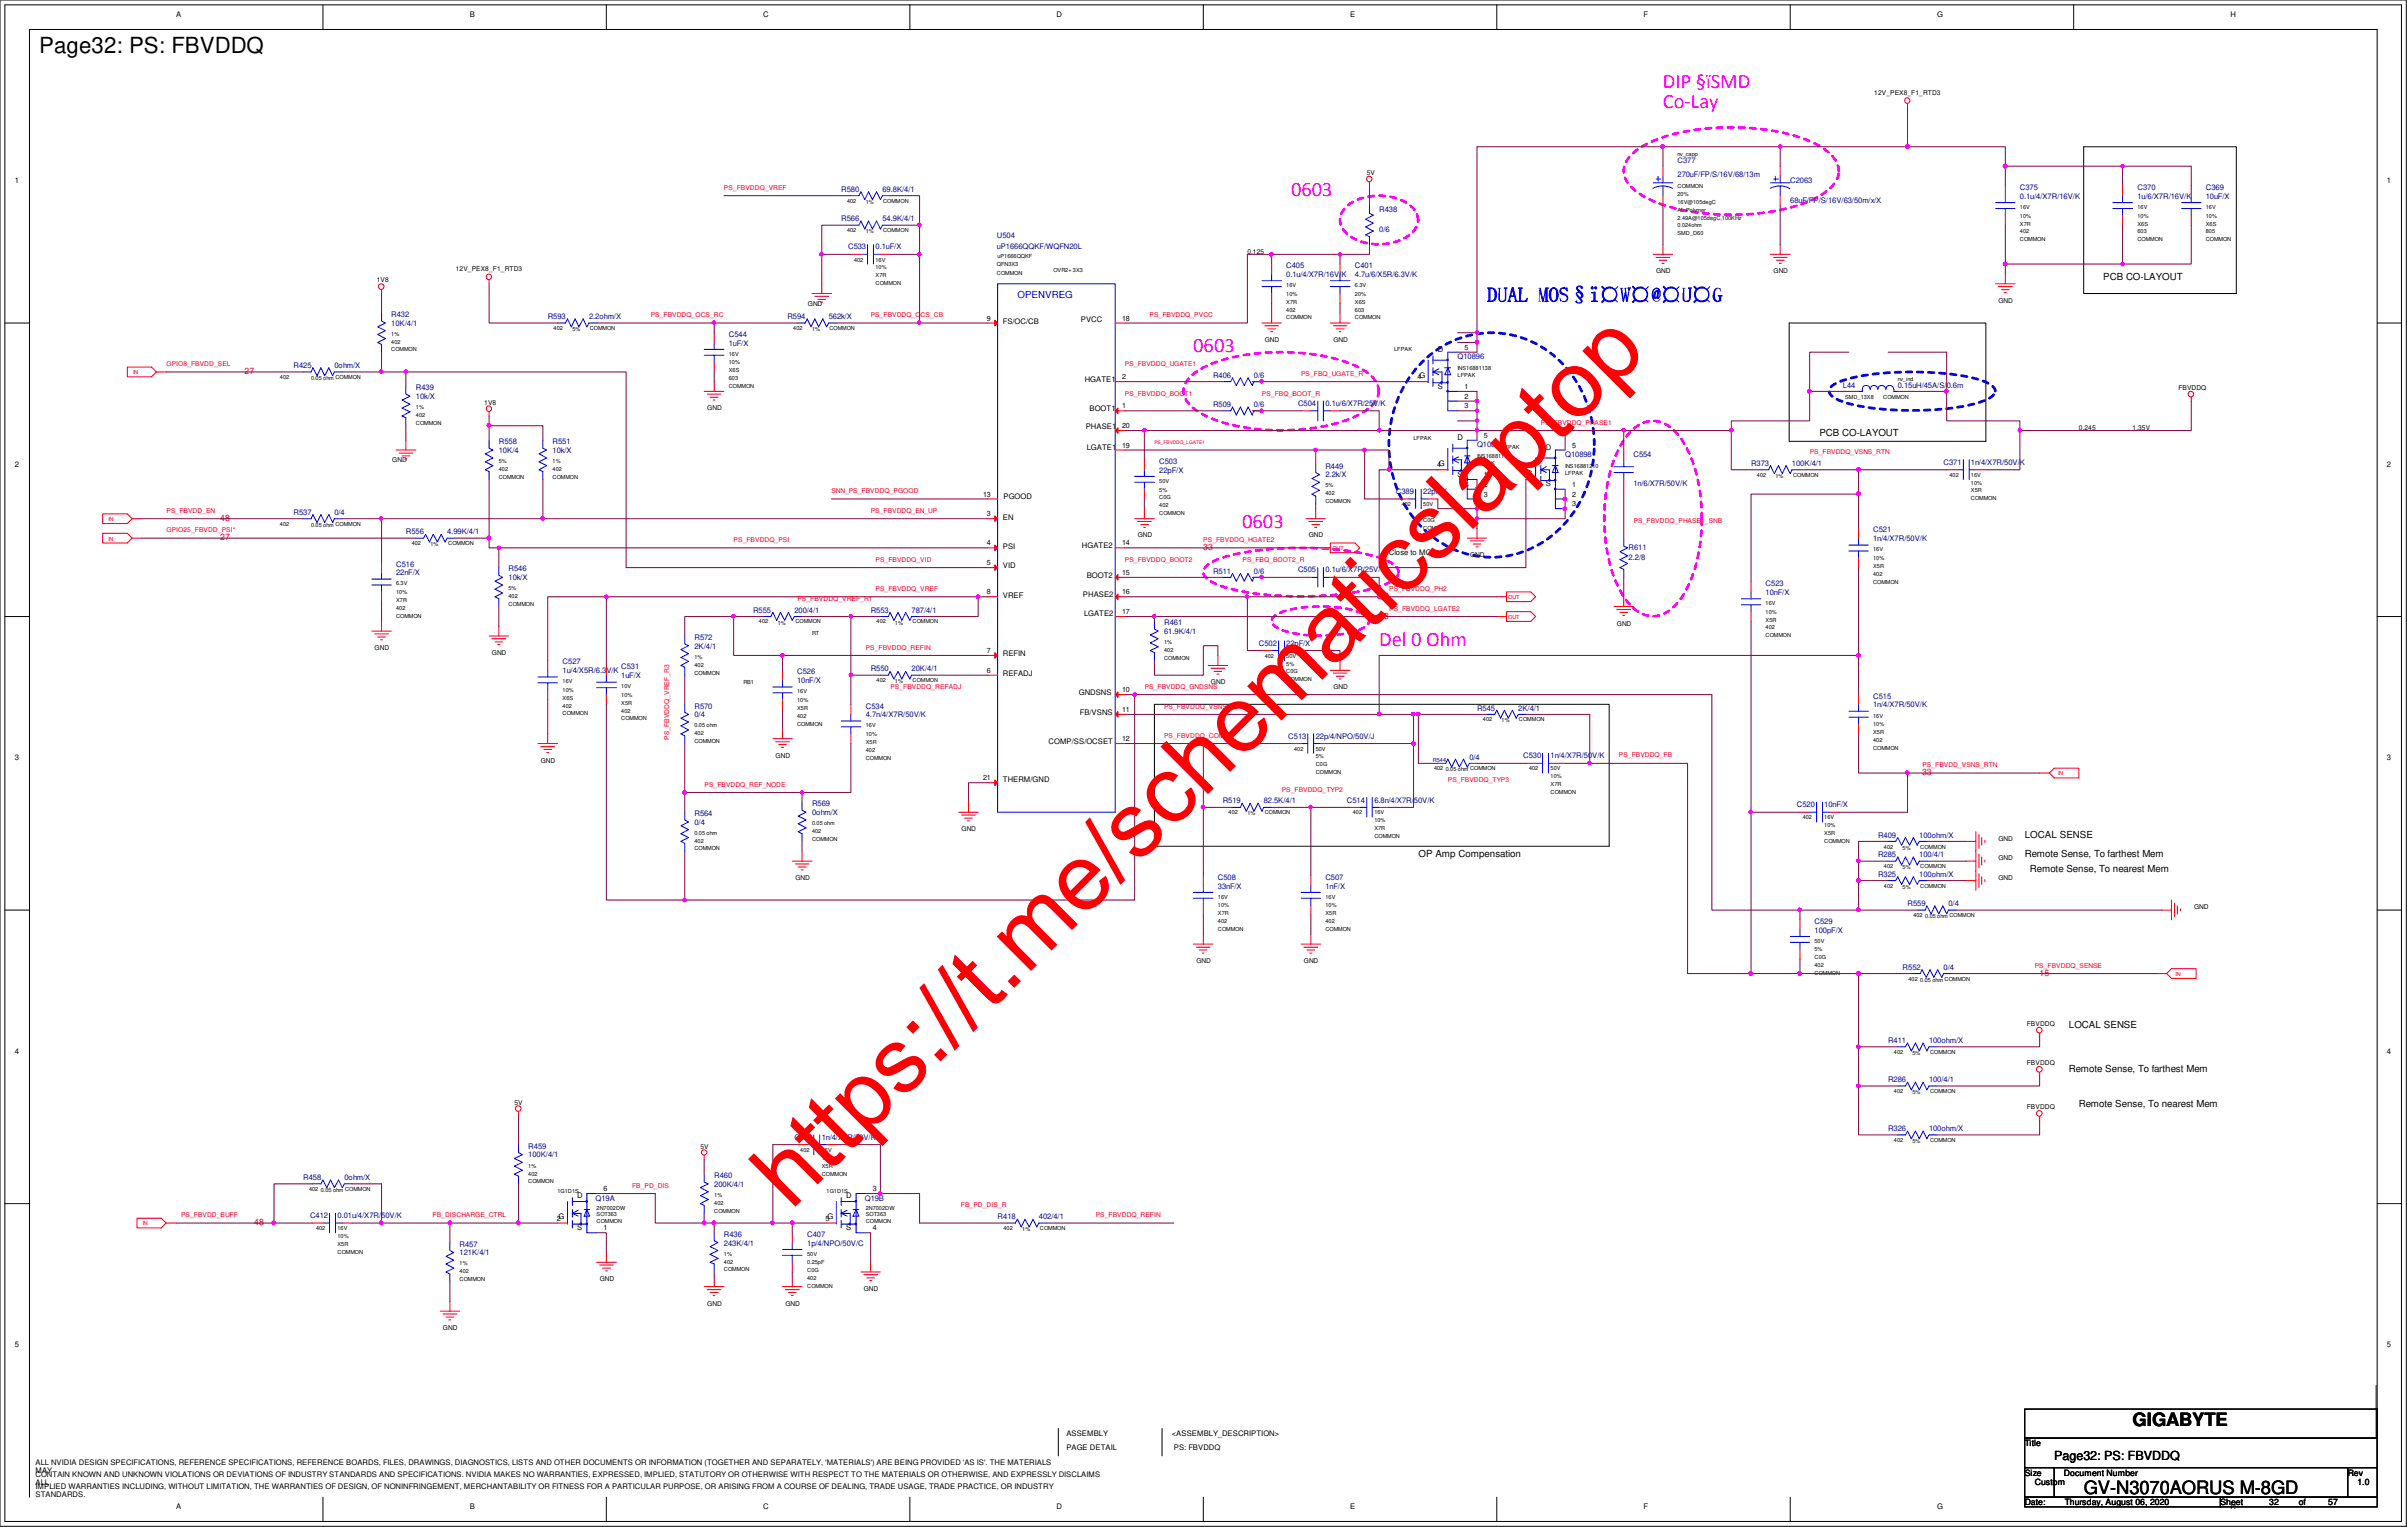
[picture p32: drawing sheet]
<svg xmlns="http://www.w3.org/2000/svg" width="294mm" height="186mm" viewBox="0 0 294 186" stroke-linecap="round" stroke-linejoin="round" font-family="sans-serif">
<defs><g id="words">
<text font-size="11.4" fill="#f00" x="96.5" y="147.8" transform="rotate(-45 96.5 147.8)">https://t.me/schematicslaptop</text>
<text font-size="2.7" x="4.8" y="6.5">Page32: PS: FBVDDQ</text>
<g font-size="2.5" fill="#f0f">
<text x="202.9" y="10.7">DIP §ïSMD</text>
<text x="202.9" y="13.2">Co-Lay</text>
<text x="157.6" y="23.9">0603</text>
<text x="145.6" y="43">0603</text>
<text x="151.6" y="64.4">0603</text>
<text x="168.3" y="78.8">Del 0 Ohm</text>
</g>
<text font-size="2.5" fill="#00f" x="181.5" y="36.8">DUAL MOS§ï¤W¤@¤U¤G</text>
<g font-size="2.2">
<text x="260.3" y="174">GIGABYTE</text>
<text x="254.3" y="182.3">GV-N3070AORUS M-8GD</text>
</g>
<text font-size="1.5" x="250.7" y="178.1">Page32: PS: FBVDDQ</text>
<g font-size="1.2">
<text x="256.7" y="34.2">PCB CO-LAYOUT</text>
<text x="222" y="53.3">PCB CO-LAYOUT</text>
<text x="173.1" y="104.6">OP Amp Compensation</text>
<text x="247.1" y="102.2">LOCAL SENSE</text>
<text x="247.1" y="104.6">Remote Sense, To farthest Mem</text>
<text x="247.7" y="106.4">Remote Sense, To nearest Mem</text>
<text x="252.5" y="125.5">LOCAL SENSE</text>
<text x="252.5" y="130.9">Remote Sense, To farthest Mem</text>
<text x="253.7" y="135">Remote Sense, To nearest Mem</text>
</g>
<text font-size="1.2" fill="#00f" x="124.2" y="36.3">OPENVREG</text>
<g font-size="1.1" fill="#f00">
<text x="29.8" y="45.6">27</text>
<text x="26.9" y="65.9">27</text>
<text x="26.9" y="63.5">48</text>
<text x="146.9" y="67.1">33</text>
<text x="168.3" y="75.5">33</text>
<text x="168.3" y="73.1">33</text>
<text x="234.6" y="94.6">33</text>
<text x="248.9" y="119">15</text>
<text x="31" y="149.5">48</text>
</g>
<g font-size="1.1">
<text x="247.1" y="176.4">Title</text>
<text x="247.1" y="180">Size</text>
<text x="247.1" y="183.6">Date:</text>
<text x="248.3" y="181.2">Custom</text>
<text x="251.9" y="180">Document Number</text>
<text x="252" y="183.6">Thursday, August 06, 2020</text>
<text x="271" y="183.6">Sheet</text>
<text x="276.9" y="183.6">32</text>
<text x="280.5" y="183.6">of</text>
<text x="284.1" y="183.6">57</text>
<text x="286.5" y="180">Rev</text>
<text x="287.7" y="181.2">1.0</text>
</g>
<g font-size=".9">
<text x="21.5" y="2">A</text>
<text x="57.3" y="2">B</text>
<text x="93.1" y="2">C</text>
<text x="129" y="2">D</text>
<text x="164.8" y="2">E</text>
<text x="200.6" y="2">F</text>
<text x="236.4" y="2">G</text>
<text x="272.2" y="2">H</text>
<text x="1.8" y="22.4">1</text>
<text x="291.3" y="22.4">1</text>
<text x="120.4" y="39.1">9</text>
<text x="122.4" y="39.5">FS/OC/CB</text>
<text x="131.9" y="39.3">PVCC</text>
<text x="136.9" y="39.1">18</text>
<text x="132.4" y="46.6">HGATE1</text>
<text x="136.9" y="46.3">2</text>
<text x="173" y="46.3">4G</text>
<text x="175.5" y="47.4">S</text>
<text x="175.5" y="43">D</text>
<text x="178.7" y="47.5">1</text>
<text x="178.7" y="42.7">5</text>
<text x="132.5" y="52.3">PHASE1</text>
<text x="133" y="50.2">BOOT1</text>
<text x="136.9" y="49.8">1</text>
<text x="136.9" y="52.2">20</text>
<text x="177.9" y="53.7">D</text>
<text x="178.7" y="48.6">2</text>
<text x="178.7" y="49.8">3</text>
<text x="181.1" y="53.4">5</text>
<text x="1.8" y="56.9">2</text>
<text x="132.6" y="54.9">LGATE1</text>
<text x="136.9" y="54.6">19</text>
<text x="175.4" y="57">4G</text>
<text x="177.9" y="58.2">S</text>
<text x="181.1" y="58.2">1</text>
<text x="181.1" y="59.4">2</text>
<text x="186.1" y="58.2">4G</text>
<text x="188.6" y="59.4">S</text>
<text x="188.6" y="54.9">D</text>
<text x="191.9" y="59.4">1</text>
<text x="191.9" y="54.6">5</text>
<text x="291.3" y="56.9">2</text>
<text x="120" y="60.6">13</text>
<text x="120.4" y="63">3</text>
<text x="122.4" y="63.4">EN</text>
<text x="122.5" y="60.9">PGOOD</text>
<text x="181.1" y="60.6">3</text>
<text x="191.9" y="60.6">2</text>
<text x="191.9" y="61.8">3</text>
<text x="120.4" y="66.5">4</text>
<text x="120.4" y="69">5</text>
<text x="122.4" y="67">PSI</text>
<text x="122.4" y="69.3">VID</text>
<text x="132" y="66.8">HGATE2</text>
<text x="132.6" y="70.6">BOOT2</text>
<text x="136.9" y="66.5">14</text>
<text x="136.9" y="70.1">15</text>
<text x="169.5" y="67.7">Close to MOS</text>
<text x="120.4" y="72.5">8</text>
<text x="122.4" y="72.9">VREF</text>
<text x="132.2" y="72.8">PHASE2</text>
<text x="132.3" y="75.1">LGATE2</text>
<text x="136.9" y="72.5">16</text>
<text x="136.9" y="74.9">17</text>
<text x="120.4" y="82.1">6</text>
<text x="120.4" y="79.7">7</text>
<text x="122.4" y="82.5">REFADJ</text>
<text x="122.4" y="80">REFIN</text>
<text x="131.7" y="84.8">GNDSNS</text>
<text x="131.8" y="87.3">FB/VSNS</text>
<text x="136.9" y="84.5">10</text>
<text x="136.9" y="86.9">11</text>
<text x="1.8" y="92.8">3</text>
<text x="120" y="95.2">21</text>
<text x="122.4" y="95.4">THERM/GND</text>
<text x="128" y="90.7">COMP/SS/OCSET</text>
<text x="136.9" y="90.4">12</text>
<text x="291.3" y="92.8">3</text>
<text x="1.8" y="128.6">4</text>
<text x="291.3" y="128.6">4</text>
<text x="67.9" y="148.9">2G</text>
<text x="70.4" y="146.1">D</text>
<text x="73.7" y="145.3">6</text>
<text x="100.8" y="148.9">5G</text>
<text x="103.3" y="146.1">D</text>
<text x="106.5" y="145.3">3</text>
<text x="70.4" y="150.1">S</text>
<text x="73.7" y="150.1">1</text>
<text x="103.3" y="150.1">S</text>
<text x="106.5" y="150.1">4</text>
<text x="1.8" y="164.4">5</text>
<text x="291.3" y="164.4">5</text>
<text x="4.3" y="178.7">ALL NVIDIA DESIGN SPECIFICATIONS, REFERENCE SPECIFICATIONS, REFERENCE BOARDS, FILES, DRAWINGS, DIAGNOSTICS, LISTS AND OTHER DOCUMENTS OR INFORMATION (TOGETHER AND SEPARATELY, 'MATERIALS') ARE BEING PROVIDED 'AS IS'. THE MATERIALS</text>
<text x="4.3" y="179.7">MAY</text>
<text x="130.1" y="177">PAGE DETAIL</text>
<text x="130.1" y="175.3">ASSEMBLY</text>
<text x="143" y="175.3">&lt;ASSEMBLY_DESCRIPTION&gt;</text>
<text x="143.3" y="177">PS: FBVDDQ</text>
<text x="4.3" y="180.2">CONTAIN KNOWN AND UNKNOWN VIOLATIONS OR DEVIATIONS OF INDUSTRY STANDARDS AND SPECIFICATIONS. NVIDIA MAKES NO WARRANTIES, EXPRESSED, IMPLIED, STATUTORY OR OTHERWISE WITH RESPECT TO THE MATERIALS OR OTHERWISE, AND EXPRESSLY DISCLAIMS</text>
<text x="4.3" y="181.1">ALL</text>
<text x="4.3" y="181.7">IMPLIED WARRANTIES INCLUDING, WITHOUT LIMITATION, THE WARRANTIES OF DESIGN, OF NONINFRINGEMENT, MERCHANTABILITY OR FITNESS FOR A PARTICULAR PURPOSE, OR ARISING FROM A COURSE OF DEALING, TRADE USAGE, TRADE PRACTICE, OR INDUSTRY</text>
<text x="4.3" y="182.7">STANDARDS.</text>
<text x="21.5" y="184.1">A</text>
<text x="57.3" y="184.1">B</text>
<text x="93.1" y="184.1">C</text>
<text x="129" y="184.1">D</text>
<text x="164.8" y="184.1">E</text>
<text x="200.6" y="184.1">F</text>
<text x="236.4" y="184.1">G</text>
<text x="272.2" y="184.1">H</text>
</g>
<g font-size=".9" fill="#000080">
<text x="102.7" y="23.4">R580</text>
<text x="107.7" y="23.4">69.8K/4/1</text>
<text x="204.7" y="19.9">C377</text>
<text x="204.7" y="21.6">270uF/FP/S/16V/68/13m</text>
<text x="218.5" y="22.4">C2063</text>
<text x="246.5" y="23.2">C375</text>
<text x="260.9" y="23.2">C370</text>
<text x="269.2" y="23.2">C369</text>
<text x="102.7" y="27">R566</text>
<text x="107.7" y="27">54.9K/4/1</text>
<text x="121.7" y="29">U504</text>
<text x="168.3" y="25.9">R438</text>
<text x="168.3" y="28.3">0/6</text>
<text x="218.5" y="24.7">68uF/FP/S/16V/63/50m/x/X</text>
<text x="246.5" y="24.3">0.1u/4/X7R/16V/K</text>
<text x="260.9" y="24.3">1u/6/X7R/16V/K</text>
<text x="269.2" y="24.3">10uF/X</text>
<text x="103.5" y="30.4">C533</text>
<text x="106.8" y="30.4">0.1uF/X</text>
<text x="121.7" y="30.4">uP1666QQKF/WQFN20L</text>
<text x="157" y="32.7">C405</text>
<text x="157" y="33.8">0.1u/4/X7R/16V/K</text>
<text x="165.4" y="32.7">C401</text>
<text x="165.4" y="33.8">4.7u/6/X5R/6.3V/K</text>
<text x="47.8" y="38.7">R432</text>
<text x="47.8" y="39.8">10K/4/1</text>
<text x="66.8" y="38.9">R593</text>
<text x="71.9" y="38.9">2.2ohm/X</text>
<text x="88.9" y="41.1">C544</text>
<text x="96.1" y="38.9">R594</text>
<text x="101.1" y="38.9">562k/X</text>
<text x="35.8" y="44.9">R425</text>
<text x="40.8" y="44.9">0ohm/X</text>
<text x="50.8" y="47.6">R439</text>
<text x="88.9" y="42.2">1uF/X</text>
<text x="148" y="46.1">R406</text>
<text x="153" y="46.1">0/6</text>
<text x="177.9" y="43.8">Q10896</text>
<text x="224.9" y="47.3">L44</text>
<text x="231.6" y="47.3">0.15uH/45A/S/0.6m</text>
<text x="50.8" y="48.7">10k/X</text>
<text x="148" y="49.7">R509</text>
<text x="153" y="49.7">0/6</text>
<text x="158.4" y="49.6">C504</text>
<text x="161.8" y="49.6">0.1u/6/X7R/25V/K</text>
<text x="60.9" y="54.2">R558</text>
<text x="60.9" y="55.3">10K/4</text>
<text x="67.4" y="54.2">R551</text>
<text x="67.4" y="55.3">10k/X</text>
<text x="141.5" y="57.7">22pF/X</text>
<text x="141.5" y="56.6">C503</text>
<text x="161.8" y="57.2">R449</text>
<text x="161.8" y="58.3">2.2k/X</text>
<text x="180.3" y="54.6">Q10897</text>
<text x="191" y="55.8">Q10898</text>
<text x="199.3" y="55.8">C554</text>
<text x="199.3" y="59.4">1n/6/X7R/50V/K</text>
<text x="213.7" y="56.9">R373</text>
<text x="218.7" y="56.9">100K/4/1</text>
<text x="237.2" y="56.7">C371</text>
<text x="240.5" y="56.7">1n/4/X7R/50V/K</text>
<text x="35.8" y="62.8">R537</text>
<text x="40.8" y="62.8">0/4</text>
<text x="49.5" y="65.2">R556</text>
<text x="54.6" y="65.2">4.99K/4/1</text>
<text x="170.3" y="60.3">C389</text>
<text x="173.7" y="60.3">22pF/X</text>
<text x="228.6" y="64.9">C521</text>
<text x="48.3" y="69.1">C516</text>
<text x="48.3" y="70.2">22nF/X</text>
<text x="62.1" y="70.8">10k/X</text>
<text x="62.1" y="69.7">R546</text>
<text x="148" y="70">R511</text>
<text x="153" y="70">0/6</text>
<text x="158.4" y="69.8">C505</text>
<text x="161.8" y="69.8">0.1u/6/X7R/25V/K</text>
<text x="198.8" y="67.1">R611</text>
<text x="198.8" y="68.3">2.2/8</text>
<text x="215.5" y="71.5">C523</text>
<text x="228.6" y="66">1n/4/X7R/50V/K</text>
<text x="91.9" y="74.8">R555</text>
<text x="96.9" y="74.8">200/4/1</text>
<text x="106.3" y="74.8">R553</text>
<text x="111.3" y="74.8">787/4/1</text>
<text x="142.1" y="76.3">R461</text>
<text x="142.1" y="77.4">61.9K/4/1</text>
<text x="215.5" y="72.6">10nF/X</text>
<text x="68.7" y="81.1">C527</text>
<text x="68.7" y="82.1">1u/4/X5R/6.3V/K</text>
<text x="75.8" y="82.8">1uF/X</text>
<text x="75.8" y="81.7">C531</text>
<text x="84.8" y="79.2">2K/4/1</text>
<text x="84.8" y="78.1">R572</text>
<text x="97.3" y="82.3">C526</text>
<text x="97.3" y="83.4">10nF/X</text>
<text x="106.3" y="81.9">R550</text>
<text x="111.3" y="81.9">20K/4/1</text>
<text x="153.6" y="78.8">C502</text>
<text x="157" y="78.8">22pF/X</text>
<text x="84.8" y="86.4">R570</text>
<text x="84.8" y="87.5">0/4</text>
<text x="105.7" y="86.4">C534</text>
<text x="105.7" y="87.5">4.7n/4/X7R/50V/K</text>
<text x="180.3" y="86.7">R545</text>
<text x="185.3" y="86.7">2K/4/1</text>
<text x="228.6" y="86.3">1n/4/X7R/50V/K</text>
<text x="228.6" y="85.3">C515</text>
<text x="157.2" y="90.1">C513</text>
<text x="160.6" y="90.1">22p/4/NPO/50V/J</text>
<text x="179.3" y="92.7">0/4</text>
<text x="185.9" y="92.5">C530</text>
<text x="189.2" y="92.5">1n/4/X7R/50V/K</text>
<text x="84.8" y="99.6">R564</text>
<text x="84.8" y="100.7">0/4</text>
<text x="99.1" y="99.4">0ohm/X</text>
<text x="99.1" y="98.4">R569</text>
<text x="149.2" y="98">R519</text>
<text x="154.2" y="98">82.5K/4/1</text>
<text x="164.4" y="97.9">C514</text>
<text x="167.7" y="97.9">6.8n/4/X7R/50V/K</text>
<text x="219.3" y="98.5">C520</text>
<text x="222.6" y="98.5">10nF/X</text>
<text x="148.6" y="107.3">C508</text>
<text x="161.8" y="107.3">C507</text>
<text x="229.2" y="107">R325</text>
<text x="229.2" y="104.6">R285</text>
<text x="229.2" y="102.2">R409</text>
<text x="234.2" y="102.2">100ohm/X</text>
<text x="234.2" y="107">100ohm/X</text>
<text x="234.2" y="104.6">100/4/1</text>
<text x="148.6" y="108.4">33nF/X</text>
<text x="161.8" y="108.4">1nF/X</text>
<text x="221.4" y="112.7">C529</text>
<text x="221.4" y="113.8">100pF/X</text>
<text x="232.8" y="110.6">R559</text>
<text x="237.8" y="110.6">0/4</text>
<text x="232.2" y="118.3">R552</text>
<text x="237.2" y="118.3">0/4</text>
<text x="230.4" y="127.3">R411</text>
<text x="235.4" y="127.3">100ohm/X</text>
<text x="230.4" y="132">R286</text>
<text x="235.4" y="132">100/4/1</text>
<text x="37" y="144">R458</text>
<text x="42" y="144">0ohm/X</text>
<text x="64.5" y="141.2">100K/4/1</text>
<text x="64.5" y="140.2">R459</text>
<text x="87.2" y="143.8">R460</text>
<text x="96.9" y="139.1">C398</text>
<text x="100.3" y="139.1">1n/4/X7R/50V/K</text>
<text x="230.4" y="138">R326</text>
<text x="235.4" y="138">100ohm/X</text>
<text x="37.8" y="148.6">C412</text>
<text x="41.2" y="148.6">0.01u/4/X7R/50V/K</text>
<text x="72.7" y="146.5">Q19A</text>
<text x="87.2" y="144.8">200K/4/1</text>
<text x="105.5" y="146.5">Q19B</text>
<text x="121.8" y="148.8">R418</text>
<text x="126.8" y="148.8">402/4/1</text>
<text x="56.1" y="152.1">R457</text>
<text x="56.1" y="153.2">121K/4/1</text>
<text x="88.3" y="152">243K/4/1</text>
<text x="88.3" y="150.9">R436</text>
<text x="98.5" y="150.9">C407</text>
<text x="98.5" y="152">1p/4/NPO/50V/C</text>
</g>
<g font-size=".8">
<text x="228.7" y="11.6">12V_PEX8_F1_RTD3</text>
<text x="166.8" y="21.3">5V</text>
<text x="46" y="34.4">1V8</text>
<text x="55.6" y="33.1">12V_PEX8_F1_RTD3</text>
<text x="152.2" y="30.9">0.125</text>
<text x="202.1" y="33.4">GND</text>
<text x="216.5" y="33.4">GND</text>
<text x="98.6" y="37.3">GND</text>
<text x="154.3" y="41.7">GND</text>
<text x="162.7" y="41.7">GND</text>
<text x="243.9" y="36.9">GND</text>
<text x="265.9" y="47.5">FBVDDQ</text>
<text x="59.1" y="49.4">1V8</text>
<text x="86.3" y="50.1">GND</text>
<text x="253.7" y="52.5">0.245</text>
<text x="260.3" y="52.5">1.35V</text>
<text x="47.9" y="56.4">GND</text>
<text x="138.9" y="65.6">GND</text>
<text x="159.7" y="65.6">GND</text>
<text x="179.4" y="68">GND</text>
<text x="197.3" y="76.3">GND</text>
<text x="45.7" y="79.3">GND</text>
<text x="60" y="79.9">GND</text>
<text x="147.8" y="83.5">GND</text>
<text x="162.7" y="84.1">GND</text>
<text x="66" y="93">GND</text>
<text x="94.7" y="92.5">GND</text>
<text x="117.3" y="101.4">GND</text>
<text x="97.1" y="107.4">GND</text>
<text x="243.9" y="107.4">GND</text>
<text x="243.9" y="105">GND</text>
<text x="243.9" y="102.6">GND</text>
<text x="267.8" y="111">GND</text>
<text x="146" y="117.5">GND</text>
<text x="159.1" y="117.5">GND</text>
<text x="247.4" y="125.1">FBVDDQ</text>
<text x="247.4" y="129.9">FBVDDQ</text>
<text x="62.8" y="134.8">5V</text>
<text x="247.4" y="135.3">FBVDDQ</text>
<text x="85.5" y="140.2">5V</text>
<text x="73.2" y="156.3">GND</text>
<text x="86.3" y="159.3">GND</text>
<text x="95.8" y="159.3">GND</text>
<text x="105.4" y="157.5">GND</text>
<text x="54.1" y="162.3">GND</text>
</g>
<g font-size=".8" fill="#f00">
<text x="88.3" y="23.2">PS_FBVDDQ_VREF</text>
<text x="79.4" y="38.7">PS_FBVDDQ_OCS_RC</text>
<text x="106.3" y="38.7">PS_FBVDDQ_OCS_CB</text>
<text x="140.3" y="38.7">PS_FBVDDQ_PVCC</text>
<text x="20.3" y="44.7">GPIO8_FBVDD_SEL</text>
<text x="137.3" y="44.7">PS_FBVDDQ_UGATE1</text>
<text x="158.8" y="45.8">PS_FBQ_UGATE_R</text>
<text x="137.3" y="48.3">PS_FBVDDQ_BOOT1</text>
<text x="154" y="48.3">PS_FBQ_BOOT_R</text>
<text x="188" y="51.8">PS_FBVDDQ_PHASE1</text>
<text x="220.9" y="55.4">PS_FBVDDQ_VSNS_RTN</text>
<text x="20.3" y="64.9">GPIO25_FBVDD_PSI*</text>
<text x="20.3" y="62.6">PS_FBVDD_EN</text>
<text x="101.5" y="60.2">SNN_PS_FBVDDQ_PGOOD</text>
<text x="106.3" y="62.6">PS_FBVDDQ_EN_UP</text>
<text x="199.4" y="63.8">PS_FBVDDQ_PHASE1_SNB</text>
<text x="89.5" y="66.2">PS_FBVDDQ_PSI</text>
<text x="106.8" y="68.5">PS_FBVDDQ_VID</text>
<text x="137.3" y="68.5">PS_FBVDDQ_BOOT2</text>
<text x="146.9" y="66.2">PS_FBVDDQ_HGATE2</text>
<text x="151.6" y="68.5">PS_FBQ_BOOT2_R</text>
<text x="97.3" y="73.3">PS_FBVDDQ_VREF_R1</text>
<text x="106.8" y="72.1">PS_FBVDDQ_VREF</text>
<text x="169.5" y="74.5">PS_FBVDDQ_LGATE2</text>
<text x="169.5" y="72.1">PS_FBVDDQ_PH2</text>
<text x="105.7" y="79.3">PS_FBVDDQ_REFIN</text>
<text x="108.7" y="84.1">PS_FBVDDQ_REFADJ</text>
<text x="139.7" y="84.1">PS_FBVDDQ_GNDSNS</text>
<text x="142.1" y="86.4">PS_FBVDDQ_VSNS</text>
<text x="81.7" y="90.3" transform="rotate(-90 81.7 90.3)">PS_FBVDDQ_VREF_R3</text>
<text x="142.1" y="90">PS_FBVDDQ_COMP</text>
<text x="176.7" y="95.4">PS_FBVDDQ_TYP3</text>
<text x="197.6" y="92.4">PS_FBVDDQ_FB</text>
<text x="234.6" y="93.6">PS_FBVDD_VSNS_RTN</text>
<text x="86" y="96">PS_FBVDDQ_REF_NODE</text>
<text x="156.4" y="96.6">PS_FBVDDQ_TYP2</text>
<text x="248.3" y="118.1">PS_FBVDDQ_SENSE</text>
<text x="22.1" y="148.5">PS_FBVDD_BUFF</text>
<text x="52.8" y="148.5">FB_DISCHARGE_CTRL</text>
<text x="77.1" y="144.9">FB_PD_DIS</text>
<text x="117.3" y="147.3">FB_PD_DIS_R</text>
<text x="133.7" y="148.5">PS_FBVDDQ_REFIN</text>
</g>
<g font-size=".7">
<text x="204.7" y="19">nv_capp</text>
<text x="204.7" y="22.9">COMMON</text>
<text x="204.7" y="23.9">20%</text>
<text x="103.4" y="28.3">402</text>
<text x="103.4" y="24.8">402</text>
<text x="105.7" y="28.4">1%</text>
<text x="105.7" y="24.8">1%</text>
<text x="107.8" y="28.3">COMMON</text>
<text x="107.8" y="24.8">COMMON</text>
<text x="204.7" y="28.7">SMD_D60</text>
<text x="204.7" y="27.7">0.024ohm</text>
<text x="204.7" y="25.8">AL-Polymer</text>
<text x="204.7" y="24.8">16V@105degC</text>
<text x="204.7" y="26.8">2.49A@105degC,100KHz</text>
<text x="246.5" y="25.5">16V</text>
<text x="246.5" y="26.5">10%</text>
<text x="246.5" y="29.4">COMMON</text>
<text x="246.5" y="28.4">402</text>
<text x="246.5" y="27.5">X7R</text>
<text x="260.9" y="25.5">16V</text>
<text x="260.9" y="26.5">10%</text>
<text x="260.9" y="27.5">X6S</text>
<text x="260.9" y="28.4">603</text>
<text x="260.9" y="29.4">COMMON</text>
<text x="269.2" y="28.4">805</text>
<text x="269.2" y="26.5">10%</text>
<text x="269.2" y="27.5">X6S</text>
<text x="269.2" y="25.5">16V</text>
<text x="269.2" y="29.4">COMMON</text>
<text x="104.2" y="31.9">402</text>
<text x="106.8" y="31.9">16V</text>
<text x="106.8" y="34.8">COMMON</text>
<text x="106.8" y="33.8">X7R</text>
<text x="106.8" y="32.9">10%</text>
<text x="121.7" y="32.5">QFN3X3</text>
<text x="121.7" y="33.6">COMMON</text>
<text x="121.8" y="31.5">uP1666QQKF</text>
<text x="128.6" y="33.2">OVR2+ 3X3</text>
<text x="157" y="35">16V</text>
<text x="165.4" y="35">6.3V</text>
<text x="47.8" y="41">1%</text>
<text x="47.8" y="42">402</text>
<text x="67.6" y="40.3">402</text>
<text x="69.9" y="40.4">5%</text>
<text x="72" y="40.3">COMMON</text>
<text x="96.8" y="40.3">402</text>
<text x="99.1" y="40.4">1%</text>
<text x="101.2" y="40.3">COMMON</text>
<text x="157" y="37">X7R</text>
<text x="157" y="38">402</text>
<text x="157" y="36.1">10%</text>
<text x="157" y="38.9">COMMON</text>
<text x="165.4" y="37">X6S</text>
<text x="165.4" y="36.1">20%</text>
<text x="165.4" y="38">603</text>
<text x="165.4" y="38.9">COMMON</text>
<text x="34.2" y="46.2">402</text>
<text x="38" y="46.4">0.05 ohm COMMON</text>
<text x="47.8" y="42.9">COMMON</text>
<text x="88.9" y="45.4">X6S</text>
<text x="88.9" y="46.4">603</text>
<text x="88.9" y="43.4">16V</text>
<text x="88.9" y="44.4">10%</text>
<text x="88.9" y="47.3">COMMON</text>
<text x="170.1" y="42.9">LFPAK</text>
<text x="177.9" y="45.2">INS16881138</text>
<text x="177.9" y="46">LFPAK</text>
<text x="231.6" y="46.5">nv_ind</text>
<text x="50.8" y="50">1%</text>
<text x="50.8" y="51.9">COMMON</text>
<text x="50.8" y="50.9">402</text>
<text x="172.5" y="53.6">LFPAK</text>
<text x="225.2" y="48.6">SMD_13X8</text>
<text x="229.8" y="48.6">COMMON</text>
<text x="60.9" y="58.4">COMMON</text>
<text x="60.9" y="56.5">5%</text>
<text x="60.9" y="57.4">402</text>
<text x="67.4" y="58.4">COMMON</text>
<text x="67.4" y="56.5">1%</text>
<text x="67.4" y="57.4">402</text>
<text x="141.5" y="60">5%</text>
<text x="141.5" y="58.9">50V</text>
<text x="161.8" y="59.5">5%</text>
<text x="180.3" y="55.9">INS16881174</text>
<text x="180.3" y="56.7">LFPAK</text>
<text x="183.3" y="54.8">LFPAK</text>
<text x="191" y="57.1">INS16881210</text>
<text x="191" y="58">LFPAK</text>
<text x="214.4" y="58.2">402</text>
<text x="216.7" y="58.3">1%</text>
<text x="218.8" y="58.2">COMMON</text>
<text x="237.9" y="58.2">402</text>
<text x="240.5" y="59.1">10%</text>
<text x="240.5" y="58.2">16V</text>
<text x="34.2" y="64.1">402</text>
<text x="38" y="64.3">0.05 ohm COMMON</text>
<text x="141.5" y="62.8">COMMON</text>
<text x="141.5" y="60.9">C0G</text>
<text x="141.5" y="61.9">402</text>
<text x="161.8" y="60.5">402</text>
<text x="161.8" y="61.4">COMMON</text>
<text x="171.1" y="61.8">402</text>
<text x="173.7" y="64.6">COMMON</text>
<text x="173.7" y="61.8">50V</text>
<text x="173.7" y="63.7">C0G</text>
<text x="173.7" y="62.7">5%</text>
<text x="240.5" y="61">COMMON</text>
<text x="240.5" y="60.1">X5R</text>
<text x="48.3" y="71.4">6.3V</text>
<text x="50.2" y="66.5">402</text>
<text x="52.5" y="66.6">1%</text>
<text x="54.7" y="66.5">COMMON</text>
<text x="228.6" y="71.2">COMMON</text>
<text x="228.6" y="70.2">402</text>
<text x="228.6" y="69.3">X5R</text>
<text x="228.6" y="68.3">10%</text>
<text x="228.6" y="67.3">16V</text>
<text x="48.3" y="73.4">X7R</text>
<text x="48.3" y="74.4">402</text>
<text x="48.3" y="72.5">10%</text>
<text x="48.3" y="75.4">COMMON</text>
<text x="62.1" y="73.9">COMMON</text>
<text x="62.1" y="72">5%</text>
<text x="62.1" y="73">402</text>
<text x="92.6" y="76.1">402</text>
<text x="94.9" y="76.2">1%</text>
<text x="97.1" y="76.1">COMMON</text>
<text x="99.1" y="77.5">RT</text>
<text x="107" y="76.1">402</text>
<text x="109.2" y="76.2">1%</text>
<text x="111.4" y="76.1">COMMON</text>
<text x="215.5" y="75.9">X5R</text>
<text x="215.5" y="77.8">COMMON</text>
<text x="215.5" y="76.8">402</text>
<text x="215.5" y="74.9">10%</text>
<text x="215.5" y="73.8">16V</text>
<text x="68.7" y="83.4">16V</text>
<text x="75.8" y="83.9">10V</text>
<text x="84.8" y="81.3">402</text>
<text x="84.8" y="82.3">COMMON</text>
<text x="84.8" y="80.4">1%</text>
<text x="90.7" y="83.5">RB1</text>
<text x="107" y="83.2">402</text>
<text x="109.2" y="83.4">1%</text>
<text x="111.4" y="83.2">COMMON</text>
<text x="142.1" y="80.5">COMMON</text>
<text x="142.1" y="79.5">402</text>
<text x="142.1" y="78.6">1%</text>
<text x="154.3" y="80.3">402</text>
<text x="157" y="83.1">COMMON</text>
<text x="157" y="80.3">50V</text>
<text x="157" y="82.2">C0G</text>
<text x="157" y="81.2">5%</text>
<text x="68.7" y="84.5">10%</text>
<text x="68.7" y="85.4">X6S</text>
<text x="68.7" y="87.3">COMMON</text>
<text x="68.7" y="86.4">402</text>
<text x="75.8" y="87">402</text>
<text x="75.8" y="85">10%</text>
<text x="75.8" y="86">X5R</text>
<text x="75.8" y="87.9">COMMON</text>
<text x="84.8" y="89.7">402</text>
<text x="84.8" y="88.7">0.05 ohm</text>
<text x="97.3" y="86.6">X5R</text>
<text x="97.3" y="87.5">402</text>
<text x="97.3" y="88.5">COMMON</text>
<text x="97.3" y="84.5">16V</text>
<text x="97.3" y="85.6">10%</text>
<text x="105.7" y="88.7">16V</text>
<text x="105.7" y="89.8">10%</text>
<text x="181" y="88">402</text>
<text x="183.3" y="88.1">1%</text>
<text x="185.4" y="88">COMMON</text>
<text x="228.6" y="88.6">10%</text>
<text x="228.6" y="87.5">16V</text>
<text x="228.6" y="89.6">X5R</text>
<text x="84.8" y="90.6">COMMON</text>
<text x="105.7" y="90.8">X5R</text>
<text x="105.7" y="91.7">402</text>
<text x="105.7" y="92.7">COMMON</text>
<text x="157.9" y="91.6">402</text>
<text x="160.6" y="92.5">5%</text>
<text x="160.6" y="93.5">C0G</text>
<text x="160.6" y="91.6">50V</text>
<text x="160.6" y="94.5">COMMON</text>
<text x="175" y="94">402</text>
<text x="176.4" y="94.1">0.05 ohm COMMON</text>
<text x="186.6" y="94">402</text>
<text x="189.2" y="94">50V</text>
<text x="189.2" y="95">10%</text>
<text x="189.2" y="95.9">X7R</text>
<text x="228.6" y="90.5">402</text>
<text x="228.6" y="91.5">COMMON</text>
<text x="84.8" y="101.9">0.05 ohm</text>
<text x="99.1" y="100.7">0.05 ohm</text>
<text x="99.1" y="101.6">402</text>
<text x="149.9" y="99.4">402</text>
<text x="152.2" y="99.5">1%</text>
<text x="154.3" y="99.4">COMMON</text>
<text x="165.1" y="99.4">402</text>
<text x="167.7" y="99.4">16V</text>
<text x="167.7" y="100.3">10%</text>
<text x="167.7" y="101.3">X7R</text>
<text x="189.2" y="96.9">COMMON</text>
<text x="220" y="99.9">402</text>
<text x="222.6" y="101.9">X5R</text>
<text x="222.6" y="99.9">16V</text>
<text x="222.6" y="100.9">10%</text>
<text x="84.8" y="103.8">COMMON</text>
<text x="84.8" y="102.8">402</text>
<text x="99.1" y="102.6">COMMON</text>
<text x="167.7" y="102.2">COMMON</text>
<text x="222.6" y="102.8">COMMON</text>
<text x="229.9" y="105.9">402</text>
<text x="229.9" y="103.5">402</text>
<text x="232.2" y="106">5%</text>
<text x="232.2" y="103.7">5%</text>
<text x="234.4" y="103.5">COMMON</text>
<text x="234.4" y="105.9">COMMON</text>
<text x="148.6" y="111.7">X7R</text>
<text x="148.6" y="110.7">10%</text>
<text x="148.6" y="112.6">402</text>
<text x="148.6" y="109.6">16V</text>
<text x="148.6" y="113.6">COMMON</text>
<text x="161.8" y="110.7">10%</text>
<text x="161.8" y="112.6">402</text>
<text x="161.8" y="109.6">16V</text>
<text x="161.8" y="113.6">COMMON</text>
<text x="161.8" y="111.7">X5R</text>
<text x="229.9" y="108.3">402</text>
<text x="232.2" y="108.4">5%</text>
<text x="233.5" y="111.9">402</text>
<text x="234.4" y="108.3">COMMON</text>
<text x="235" y="112">0.05 ohm COMMON</text>
<text x="221.4" y="119">COMMON</text>
<text x="221.4" y="118">402</text>
<text x="221.4" y="117.1">C0G</text>
<text x="221.4" y="116.1">5%</text>
<text x="221.4" y="115">50V</text>
<text x="232.9" y="119.7">402</text>
<text x="234.4" y="119.8">0.05 ohm COMMON</text>
<text x="231.1" y="128.6">402</text>
<text x="233.4" y="128.7">5%</text>
<text x="235.5" y="128.6">COMMON</text>
<text x="231.1" y="133.4">402</text>
<text x="233.4" y="133.5">5%</text>
<text x="235.5" y="133.4">COMMON</text>
<text x="64.5" y="142.5">1%</text>
<text x="64.5" y="143.4">402</text>
<text x="97.7" y="140.5">402</text>
<text x="100.3" y="143.4">COMMON</text>
<text x="100.3" y="141.5">10%</text>
<text x="100.3" y="140.5">16V</text>
<text x="100.3" y="142.5">X5R</text>
<text x="231.1" y="139.4">402</text>
<text x="233.4" y="139.5">5%</text>
<text x="235.5" y="139.4">COMMON</text>
<text x="37.7" y="145.3">402</text>
<text x="39.2" y="145.5">0.05 ohm COMMON</text>
<text x="64.5" y="144.4">COMMON</text>
<text x="68" y="145.5">1G1D1S</text>
<text x="72.8" y="149.3">COMMON</text>
<text x="72.8" y="147.6">2N7002DW</text>
<text x="72.8" y="148.4">SOT363</text>
<text x="87.2" y="146">1%</text>
<text x="87.2" y="147">402</text>
<text x="87.2" y="148">COMMON</text>
<text x="100.9" y="145.5">1G1D1S</text>
<text x="105.7" y="148.4">SOT363</text>
<text x="105.7" y="147.6">2N7002DW</text>
<text x="105.7" y="149.3">COMMON</text>
<text x="38.6" y="150.1">402</text>
<text x="41.2" y="153">COMMON</text>
<text x="41.2" y="151">10%</text>
<text x="41.2" y="152">X5R</text>
<text x="41.2" y="150.1">16V</text>
<text x="56.1" y="154.4">1%</text>
<text x="56.1" y="155.4">402</text>
<text x="88.3" y="153.2">1%</text>
<text x="88.3" y="154.2">402</text>
<text x="88.3" y="155.1">COMMON</text>
<text x="98.5" y="155.2">C0G</text>
<text x="98.5" y="153.2">50V</text>
<text x="98.5" y="154.3">0.25pF</text>
<text x="122.5" y="150.1">402</text>
<text x="124.8" y="150.2">1%</text>
<text x="126.9" y="150.1">COMMON</text>
<text x="56.1" y="156.3">COMMON</text>
<text x="98.5" y="157.1">COMMON</text>
<text x="98.5" y="156.2">402</text>
</g>
<g font-size=".7" fill="#f00">
<text x="16.3" y="45.6">IN</text>
<text x="13.3" y="66">IN</text>
<text x="13.3" y="63.5">IN</text>
<text x="162.6" y="67.1">OUT</text>
<text x="184.1" y="75.5">OUT</text>
<text x="184.1" y="73.1">OUT</text>
<text x="251.2" y="94.6">IN</text>
<text x="265.5" y="119">IN</text>
<text x="17.4" y="149.5">IN</text>
</g>
<text font-size=".7" fill="#000080" x="174.9" y="92.9">R544</text>
<text font-size=".6" fill="#f00" x="140.9" y="54.2">PS_FBVDDQ_LGATE1</text>
<text font-size=".3" fill="#fff" x="95" y="81.5" transform="rotate(-90 95 81.5)">PS_FBVDDQ_REFIN</text>
</g></defs>
<g fill="none" stroke="#000" stroke-width=".12">
<path d="M0 0h293.7v186.2h-293.7zM.6 .6h292.5v185h-292.5zM39.4 .6v3M74 .6v3M111 .6v3M146.9 .6v3M182.7 .6v3M218.5 .6v3M253.1 .6v3M254.3 17.9h18.6v17.9h-18.6zM.6 39.4h3M218.4 39.4h24v14.4h-24z"/>
<path d="M290.1 39.4h3M.6 75.2h3M290.1 75.2h3M140.9 85.9h55.5v17.4h-55.5zM.6 111h3M290.1 111h3M.6 146.9h3M290.1 146.9h3M129.2 174.3v3.3M141.8 174.3v3.3M247.1 171.9h43v3.6h-43zM247.1 175.5h43v3.6h-43z"/>
<path d="M247.1 179.1h3.6v3.6h-3.6zM250.7 179.1h35.8v3.6h-35.8zM286.5 179.1h3.6v3.6h-3.6zM290 169v6.4M3.6 182.7v-179.1h286.5v179.1M39.4 182.7v2.9M74 182.7v2.9M111 182.7v2.9M146.9 182.7v2.9M182.7 182.7v2.9M218.5 182.7v2.9M247.1 182.7h23.9v1.2h-23.9z"/>
<path d="M271 182.7h19.1v1.2h-19.1z"/>
</g>
<path d="M173.6 44.1a11.9 11.9 0 0 1 18.5 2.1 14.4 14.4 0 0 1-3.8 19.9 11.9 11.9 0 0 1-16.4-3.7 14.6 14.6 0 0 1 1.7-18.3zM223.7 47a12.6 12.6 0 0 1 5.4-1.4 38.4 38.4 0 0 1 11.9 .6 4.3 4.3 0 0 1 2.4 1.2l.1 .3-.1 .4a4.3 4.3 0 0 1-2.4 1.2 36.3 36.3 0 0 1-15.3 0 4.3 4.3 0 0 1-2.4-1.2l-.1-.4 .1-.3z" fill="none" stroke="#00f" stroke-width=".34" stroke-dasharray=".7 .7"/>
<path d="M199 18.9a12.1 12.1 0 0 1 6.1-2.7 29.5 29.5 0 0 1 14.9 .7 8.2 8.2 0 0 1 4 2.7 2.46 2.46 0 0 1-.5 3.2 12.3 12.3 0 0 1-6 2.8 29.2 29.2 0 0 1-14.9-.8 8.2 8.2 0 0 1-4-2.6 2.48 2.48 0 0 1 .4-3.3zM164.3 25.2a6.6 6.6 0 0 1 7.9 0 2.08 2.08 0 0 1 0 3.3 6.6 6.6 0 0 1-7.9 0 2.1 2.1 0 0 1 0-3.3zM145.4 45.9a12.7 12.7 0 0 1 6.3-2.6 26.8 26.8 0 0 1 13.1 1.1 6.7 6.7 0 0 1 3 2 2.22 2.22 0 0 1-.5 3.2 12.7 12.7 0 0 1-6.3 2.5 26.3 26.3 0 0 1-13.1-1 6.7 6.7 0 0 1-3-2.1 2.21 2.21 0 0 1 .5-3.1zM199.4 52.3a3.3 3.3 0 0 1 4.6 0 11.5 11.5 0 0 1 3.2 6.3 21.5 21.5 0 0 1-1.3 13.1 6.3 6.3 0 0 1-3.4 3.4 3.6 3.6 0 0 1-3.8-1.6 14.3 14.3 0 0 1-2.7-7.1 21 21 0 0 1 1.5-11.6l.6-1 .6-.8zM147.3 69a11.7 11.7 0 0 1 5.4-1.8 42.5 42.5 0 0 1 14.5 .5 7.6 7.6 0 0 1 3.1 1.3 .94 .94 0 0 1 0 1.6 11.9 11.9 0 0 1-5.5 1.8 41.6 41.6 0 0 1-14.5-.5 7.7 7.7 0 0 1-3-1.3 .94 .94 0 0 1 0-1.6zM155.3 75.4a4.1 4.1 0 0 1 2.5-1.1 16.7 16.7 0 0 1 8.3 .5l.5 .3 .4 .3 .1 .4-.1 .3a4.3 4.3 0 0 1-2.5 1.1 16.2 16.2 0 0 1-8.3-.4l-.5-.3-.4-.4-.1-.3z" fill="none" stroke="#f0f" stroke-width=".34" stroke-dasharray=".7 .7"/>
<g fill="none" stroke="#f00" stroke-width=".12">
<path d="M232.8 12.7v.4M46.6 35.3v.5M59.7 34.2v.4M97.3 39.4h.1M99.1 35.8h2.4M99.4 36.2h1.7M99.8 36.5h1M100.2 36.9h.2M100.3 34.6v1.2M102.1 39.4h.1M103.8 27.5h.1M103.8 23.9h.1"/>
<path d="M103.8 31h1.3M107.4 31h1.2M108.6 27.5h.1M108.6 23.9h.1M154 39.4h2.4M154.3 39.8h1.7M155.2 38.2v1.2M162.3 39.4h2.5M162.7 39.8h1.7M163.5 38.2v1.2M163.5 32.2v1.2M163.5 35.8v1.2"/>
<path d="M167.1 22.2v.5M201.8 31h2.3M202.1 31.4h1.7M202.5 31.7h.9M202.8 32.1h.3M202.9 29.8v1.2M216.1 31h2.4M216.5 31.4h1.6M216.8 31.7h1M217.2 32.1h.2M217.3 29.8v1.2M217.3 20.3v1.2"/>
<path d="M217.3 23.9v1.2M243.5 34.6h2.4M243.9 35h1.7M244.3 35.3h.9M244.6 35.7h.3M244.7 33.4v1.2M19.1 45.4l-.6-.6h-3v1.2h3l.6-.6h1.2M37 45.4h.1M41.8 45.4h.1M48.3 54.9h2.5M48.7 55.3h1.7M49.1 55.6h.9"/>
<path d="M49.4 56h.3M49.5 53.7v1.2M59.7 50.2v.6M85.9 47.8h2.4M86.3 48.1h1.7M86.7 48.5h.9M87 48.8h.2M87.2 46.6v1.2M87.2 40.6v1.2M87.2 44.2v1.2M149.2 50.1h.1M154 50.1h.1"/>
<path d="M154.7 40.1h1M155.1 40.5h.2M163.1 40.1h.9M163.4 40.5h.3M173.1 46.6h1.2M177.9 47.8h.1M177.9 48.9h.1M177.9 50.1h.1M177.9 43h.1M214.9 57.3h.1M219.7 57.3h.1M267.4 48.5v.4"/>
<path d="M16.1 65.7l-.6-.6h-3v1.2h3l.6-.6h1.2M16.1 63.3l-.6-.6h-3v1.2h3l.6-.6h1.2M37 63.3h.1M41.8 63.3h.1M45.4 77h2.4M45.7 77.3h1.7M46.1 77.7h.9M46.4 78.1h.3M46.6 75.8v1.2M46.6 68.7v1.1M46.6 72.2v1.2M59.7 77.6h2.4"/>
<path d="M60 77.9h1.7M60.4 78.3h.9M60.7 78.7h.3M60.9 76.4v1.2M93.1 75.2h.1M97.9 75.2h.1M107.4 75.2h.1M112.2 75.2h.1M138.5 63.3h2.4M138.9 63.6h1.6M139.2 64h1M139.6 64.3h.2"/>
<path d="M139.7 62.1v1.2M148.6 80v1.2M149.2 70.4h.1M154 70.4h.1M159.4 63.3h2.4M159.7 63.6h1.7M160.1 64h.9M160.4 64.3h.3M160.6 62.1v1.2M161.2 66.8h1.1M162.3 66.3h3.1l.5 .5-.5 .6h-3.1zM170.7 60.9h1.2"/>
<path d="M174.3 60.9h1.2M179.1 65.7h2.3M179.4 66h1.7M179.8 66.4h.9M180.1 66.7h.3M180.3 64.5v1.2M182.7 75.2h1.2M182.7 72.8h1.2M183.9 74.6h2.9l.6 .6-.6 .6h-2.9zM183.9 72.2h2.9l.6 .6-.6 .6h-2.9zM197 74h2.3M197.3 74.4h1.7"/>
<path d="M197.7 74.7h.9M198 75.1h.3M198.2 72.8v1.2M213.7 71v1.2M213.7 74.6v1.2M226.8 64.5v1.2M226.8 68v1.3M65.7 90.7h2.3M66 91.1h1.7M66.4 91.4h.9M66.7 91.8h.3M66.8 89.5v1.2"/>
<path d="M94.3 90.1h2.4M94.7 90.5h1.7M95 90.8h1M95.4 91.2h.2M95.5 88.9v1.2M95.5 81.8v1.2M95.5 85.3v1.3M97.9 97.9h.1M103.8 85.9v1.3M103.8 89.5v1.2M107.4 82.4h.1M112.2 82.4h.1"/>
<path d="M117 99.1h2.4M117.3 99.4h1.7M117.7 99.8h1M118.2 97.9v1.2M147.4 81.2h2.4M147.8 81.5h1.7M148.2 81.9h.9M148.5 82.3h.3M162.3 81.8h2.5M162.7 82.1h1.7M163.1 82.5h.9M163.4 82.8h.3"/>
<path d="M163.5 80.6v1.2M164.8 98.5h1.1M168.3 98.5h1.2M175.5 93.1h.1M180.3 93.1h.1M181.4 87.2h.1M186.2 93.1h1.2M186.2 87.2h.1M189.8 93.1h1.2M219.7 99.1h1.2M223.2 99.1h1.3M226.8 84.8v1.1"/>
<path d="M226.8 88.3v1.2M248.9 94.3h1.2M250.1 94.3l.6-.6h3v1.2h-3zM96.7 105.1h2.4M97.1 105.4h1.6M97.4 105.8h1M97.8 106.1h.2M97.9 103.8v1.3M97.9 102.7h.1M118.1 100.2h.2M145.6 115.2h2.4M146 115.6h1.7"/>
<path d="M146.3 115.9h1M146.7 116.3h.2M146.9 114v1.2M158.8 115.2h2.4M159.1 115.6h1.7M159.5 115.9h.9M159.9 116.3h.2M160 114v1.2M219.7 112.2v1.2M219.7 115.8v1.2M230.4 107.4h.1M235.2 107.4h.1"/>
<path d="M239.9 107.4h1.2M239.9 105.1h1.2M239.9 102.7h1.2M241.1 101.5v7.1M241.5 106.6v1.7M241.5 104.2v1.7M241.5 101.8v1.7M241.9 107v.9M241.9 104.6v.9M241.9 102.2v.9M242.2 107.3v.3M242.2 104.9v.3"/>
<path d="M242.2 102.5v.3M263.2 118.8h1.2M263.8 111h1.2M264.4 118.8l.6-.6h3v1.2h-3zM265 109.8v2.4M265.4 110.2v1.6M265.7 110.5v1M266.1 110.9v.2M63.3 135.6v.5M97.3 139.7h1.2M100.9 139.7h1.2M248.9 136.2v.5"/>
<path d="M248.9 130.9v.4M248.9 126.1v.4M21.5 149.2h-1.2l-.6 .6h-3v-1.2h3l.6 .6M38.2 144.4h.1M38.2 149.2h1.2M41.8 149.2h1.2M43 144.4h.1M53.7 160h2.4M54.9 158.8v1.2M72.8 154h2.4M73.2 154.3h1.6M73.5 154.7h1"/>
<path d="M73.9 155.1h.2M74 152.8v1.2M85.9 141v.5M85.9 157h2.4M85.9 143.3h.1M85.9 148h.1M86.3 157.4h1.7M86.7 157.7h.9M87 158.1h.2M87.2 155.8v1.2M87.2 150.4h.1M87.2 155.2h.1"/>
<path d="M95.5 157h2.4M95.8 157.4h1.7M96.2 157.7h1M96.6 158.1h.2M96.7 155.8v1.2M96.7 150.4v1.2M96.7 154v1.2M100.9 149.2h1.2M105.1 155.2h2.3M105.4 155.5h1.7M105.7 150.4h.1M105.7 145.6h.1"/>
<path d="M105.8 155.9h.9M106.1 156.3h.3M106.3 154v1.2M123 149.2h.1M127.7 149.2h.1M54.1 160.3h1.7M54.4 160.7h1M54.8 161h.2"/>
<circle cx="232.8" cy="12.3" r=".33"/>
<circle cx="46.5" cy="35" r=".34"/>
<circle cx="59.7" cy="33.8" r=".33"/>
<circle cx="167.1" cy="21.8" r=".33"/>
<circle cx="59.7" cy="49.9" r=".33"/>
<circle cx="267.4" cy="48.1" r=".34"/>
<circle cx="63.2" cy="135.3" r=".34"/>
<circle cx="248.9" cy="130.5" r=".34"/>
<circle cx="248.9" cy="125.7" r=".34"/>
<circle cx="248.9" cy="135.8" r=".34"/>
<circle cx="85.9" cy="140.6" r=".33"/>
</g>
<g fill="none" stroke="#00f" stroke-width=".12">
<path d="M97.3 39.4h1l.2-.5 .5 1 .4-1 .5 1 .5-1 .5 1 .2-.5h1M103.8 27.5h1l.3-.5 .4 .9 .5-.9 .5 .9 .5-.9 .4 .9 .3-.4h.9M103.8 23.9h1l.3-.5 .4 .9 .5-.9 .5 .9 .5-.9 .4 .9 .3-.4h.9M105.1 31h.8M105.9 29.8v2.4M106.6 31h.8M106.6 29.8v2.4M121.8 39.4h.1M121.8 34.6h14.3v64.5h-14.3zM136.1 39.4h.1M162.3 34.2h2.5M162.3 35h2.5"/>
<path d="M163.5 35v.8M163.5 33.4v.8M216 23a2.45 2.45 0 0 1 2.4 0M216.1 22.3h2.4M216.5 21.8h.5M216.7 21.5v.6M217.3 21.5v.8M217.3 22.7v1.2M37 45.4h1l.2-.5 .5 .9 .5-.9 .4 .9 .5-.9 .5 .9 .2-.4h1M85.9 42.6h2.4M85.9 43.3h2.4M87.2 43.3v.9"/>
<path d="M87.2 41.8v.8M136.1 46.6h.1M136.1 54.9h.1M136.1 52.5h.1M136.1 50.1h.1M149.2 50.1h1l.2-.4 .5 .9 .5-.9 .4 .9 .5-.9 .5 .9 .2-.5h1M172.8 59.7v2.4M173.4 59.7v2.4M174.3 46.6h.1M174.3 43.9v2.8M174.9 43.9h1.8M174.9 45.4l.7 .3"/>
<path d="M174.9 44.9v.9M174.9 43.4v1M174.9 46.7h1.8M174.9 46.2v1M174.9 45.4h1.1v1.3M175.6 45l-.7 .4M175.9 46.6l.2 .1h-.2zM176.3 44.9h.7M176.6 46.6h.1v.1h-.1zM176.6 43.8l.1 .1v.1zM176.6 47.7h.1v.1zM176.7 44.9l.3 .8h-.7z"/>
<path d="M176.7 47.8h1.2M176.7 48.9h1.2M177.9 43h-1.2v7.1h1.2M214.9 57.3h1l.2-.5 .4 1 .5-1 .5 1 .5-1 .5 1 .2-.5h1M37 63.3h1l.2-.5 .5 1 .5-1 .4 1 .5-1 .5 1 .2-.5h1M45.4 70.7h2.4M45.4 71.4h2.4M46.6 71.4v.8M46.6 69.8v.9M93.1 75.2h1l.2-.5 .5 1 .4-1 .6 1 .4-1 .5 1 .2-.5h1M107.4 75.2h1l.2-.5 .5 1 .5-1 .5 1 .4-1 .5 1 .3-.5h.9M121.8 63.3h.1"/>
<path d="M121.8 80h.1M121.8 69.3h.1M121.8 72.8h.1M121.8 66.8h.1M121.8 60.9h.1M136.1 70.4h.1M136.1 75.2h.1M136.1 72.8h.1M136.1 66.8h.1M149.2 70.4h1l.2-.4 .5 .9 .5-.9 .4 .9 .5-.9 .5 .9 .2-.5h1M171.9 60.9h.9M173.4 60.9h.9"/>
<path d="M212.5 73.1h2.4M212.5 73.8h2.4M213.7 73.8v.8M213.7 72.2v.9M225.6 66.5h2.4M225.6 67.2h2.4M226.8 67.2v.8M226.8 65.7v.8M94.3 83.8h2.4M94.3 84.5h2.4M95.5 84.5v.8M95.5 83v.8"/>
<path d="M97.9 97.9v.9l.5 .3-1 .5 1 .4-1 .5 1 .5-1 .5 .5 .2v1M102.7 88h2.4M102.7 88.7h2.4M103.8 88.7v.8M103.8 87.2v.8M107.4 82.4h1l.2-.5 .5 .9 .5-.9 .5 .9 .4-.9 .5 .9 .3-.4h.9M121.8 82.4h.1M121.8 95.5h.1M136.1 90.7h.1M136.1 84.8h.1M136.1 87.2h.1M165.9 98.5h.9"/>
<path d="M166.8 97.3v2.4M167.5 98.5h.8M167.5 97.3v2.4M175.5 93.1h.9l.3-.5 .5 1 .4-1 .5 1 .5-1 .5 1 .2-.5h1M181.4 87.2h1l.3-.5 .4 .9 .5-.9 .5 .9 .5-.9 .4 .9 .3-.4h.9M187.4 93.1h.9M188.3 91.9v2.4M189 93.1h.8M189 91.9v2.4M220.9 99.1h.8M221.7 97.9v2.4M222.4 99.1h.8"/>
<path d="M222.4 97.9v2.4M225.6 86.8h2.4M225.6 87.5h2.4M226.8 87.5v.8M226.8 85.9v.9M218.5 114.3h2.4M218.5 115h2.4M219.7 115v.8M219.7 113.4v.9M230.4 107.4h1l.2-.4 .5 .9 .4-.9 .5 .9 .5-.9 .5 .9 .2-.5h1M98.5 139.7h.8M99.3 138.5v2.4"/>
<path d="M100 139.7h.9M100 138.5v2.4M38.2 144.4h1l.2-.4 .5 .9 .4-.9 .5 .9 .5-.9 .5 .9 .2-.5h1M39.4 149.2h.8M40.2 148v2.4M40.9 149.2h.9M40.9 148v2.4M85.9 143.3v.9l.5 .2-.9 .5 .9 .5-.9 .5 .9 .4-.9 .6 .4 .2v.9M87.2 150.4v1l.4 .2-.9 .5 .9 .5-.9 .4 .9 .5-.9 .5 .5 .2v1M95.5 152.4h2.4M95.5 153.2h2.4M96.7 153.2v.8"/>
<path d="M96.7 151.6v.8M102.1 149.2h.1M102.1 146.6v2.8M102.7 146.6h1.8M102.7 149.4h1.8M102.7 148.9v.9M102.7 147.6v.9M102.7 146.1v1M102.7 148l.7 .4M102.7 148h1.1v1.4M103.4 147.7l-.7 .3M103.6 149.3h.2l-.1 .1z"/>
<path d="M104.1 147.6h.7M104.4 146.5l.1 .1-.1 .1zM104.4 149.3h.1l-.1 .1zM104.5 147.6l.3 .8h-.7zM105.7 145.6h-1.2v4.8h1.2M123 149.2h.9l.3-.4 .4 .9 .5-.9 .5 .9 .5-.9 .4 .9 .3-.5h.9"/>
</g>
<path d="M136.1 50.1l.3-.3v.7z" fill="#f00"/>
<path d="M136.1 50.1l.3-.3v.7zM136.1 50.1h1.2M136.1 46.6h1.2" fill="none" stroke="#f00" stroke-width=".12"/>
<path d="M121.4 62.9l.4 .4-.4 .3z" fill="#f00"/>
<path d="M120.6 63.3h1.2M121.4 62.9l.4 .4-.4 .3z" fill="none" stroke="#f00" stroke-width=".12"/>
<path d="M121.4 66.5l.4 .3-.4 .4z" fill="#f00"/>
<path d="M120.6 66.8h1.2M121.4 66.5l.4 .3-.4 .4z" fill="none" stroke="#f00" stroke-width=".12"/>
<path d="M121.4 68.9l.4 .4-.4 .3z" fill="#f00"/>
<path d="M120.6 69.3h1.2M121.4 68.9l.4 .4-.4 .3zM120.6 82.4h1.2" fill="none" stroke="#f00" stroke-width=".12"/>
<path d="M121.4 79.6l.4 .4-.4 .3z" fill="#f00"/>
<path d="M120.6 80h1.2M120.6 72.8h1.2M121.4 79.6l.4 .4-.4 .3z" fill="none" stroke="#f00" stroke-width=".12"/>
<path d="M121.4 39.1l.4 .3-.4 .4z" fill="#f00"/>
<path d="M120.6 39.4h1.2M121.4 39.1l.4 .3-.4 .4z" fill="none" stroke="#f00" stroke-width=".12"/>
<path d="M136.1 84.8l.3-.4v.7z" fill="#f00"/>
<path d="M136.1 84.8l.3-.4v.7zM136.1 84.8h1.2" fill="none" stroke="#f00" stroke-width=".12"/>
<path d="M136.1 87.2l.3-.4v.7z" fill="#f00"/>
<path d="M120.6 60.9h1.2M136.1 66.8h1.2M136.1 87.2l.3-.4v.7zM136.1 87.2h1.2M136.1 90.7h1.2" fill="none" stroke="#f00" stroke-width=".12"/>
<path d="M136.1 70.4l.3-.3v.7z" fill="#f00"/>
<path d="M136.1 70.4l.3-.3v.7zM136.1 70.4h1.2" fill="none" stroke="#f00" stroke-width=".12"/>
<path d="M136.1 72.8l.3-.3v.7z" fill="#f00"/>
<path d="M136.1 39.4h1.2M136.1 54.9h1.2M136.1 72.8l.3-.3v.7zM136.1 72.8h1.2M136.1 75.2h1.2" fill="none" stroke="#f00" stroke-width=".12"/>
<path d="M136.1 52.5l.3-.3v.7z" fill="#f00"/>
<path d="M136.1 52.5l.3-.3v.7zM136.1 52.5h1.2" fill="none" stroke="#f00" stroke-width=".12"/>
<path d="M121.4 95.2l.4 .3-.4 .3z" fill="#f00"/>
<g fill="none" stroke="#f00" stroke-width=".12">
<path d="M46.6 38.2h.1M68 39.4h.1M72.8 39.4h.1M155.2 32.2v1.2M155.2 35.8v1.2M167.1 29.8h.1M167.1 25.1h.1M202.9 20.3v1.2M202.9 23.9v1.2M244.7 22.7v1.2M244.7 26.2v1.3M259 22.7v1.2"/>
<path d="M259 26.2v1.3M267.4 22.7v1.2M267.4 26.2v1.3M46.6 43h.1M49.5 47.2h.1M49.5 51.9h.1M59.7 53.7h.1M59.7 58.5h.1M66.3 53.7h.1M66.3 58.5h.1M139.7 56.1v1.2M139.7 59.7v1.2"/>
<path d="M149.2 46.6h.1M154 46.6h.1M158.8 50.1h1.2M160.6 56.7h.1M162.3 50.1h1.2M175.5 57.3h1.2M180.3 58.5h.1M180.3 59.7h.1M180.3 53.7h.1M186.2 58.5h1.2M191 59.7h.1M191 54.9h.1"/>
<path d="M198.2 58.5v1.2M198.2 54.9v1.2M226.8 47.8h.1M231.6 47.8h.1M237.6 57.3h1.2M241.1 57.3h1.3M50.8 65.7h.1M55.5 65.7h.1M60.9 69.3h.1M60.9 74h.1M83.6 77.6h.1M140.9 75.8h.1"/>
<path d="M154 79.4h1.2M157.6 79.4h1.2M158.8 70.4h1.2M160.6 61.5h.1M162.3 70.4h1.2M180.3 60.9h.1M191 60.9h.1M191 62.1h.1M198.2 65.7h.1M198.2 70.4h.1M66.8 80.6v1.2M66.8 84.2v1.1"/>
<path d="M74 81.2v1.2M74 84.8v1.1M83.6 99.1h.1M83.6 85.9h.1M83.6 90.7h.1M83.6 82.4h.1M120.6 95.5h1.2M121.4 95.2l.4 .3-.4 .3zM140.9 80.6h.1M150.4 98.5h.1M155.2 98.5h.1M157.6 90.7h1.2"/>
<path d="M161.2 90.7h1.1M83.6 103.8h.1M146.9 106.8v1.2M146.9 110.4v1.2M160 106.8v1.2M160 110.4v1.2M230.4 105.1h.1M230.4 102.7h.1M233.4 118.8h.1M234 111h.1M235.2 105.1h.1M235.2 102.7h.1"/>
<path d="M238.2 118.8h.1M238.8 111h.1M63.3 139.7h.1M231.6 138.5h.1M231.6 132.5h.1M231.6 127.7h.1M236.4 138.5h.1M236.4 132.5h.1M236.4 127.7h.1M54.9 151.6h.1M54.9 156.4h.1M63.3 144.4h.1"/>
<path d="M68 149.2h1.3M72.8 150.4h.1M72.8 145.6h.1"/>
</g>
<g fill="none" stroke="#00f" stroke-width=".12">
<path d="M46.6 38.2v1l.4 .2-.9 .5 .9 .4-.9 .5 .9 .5-.9 .5 .5 .2v1M68 39.4h1l.3-.5 .4 1 .5-1 .5 1 .5-1 .4 1 .3-.5h.9M154 34.2h2.4M154 35h2.4M155.2 35v.8M155.2 33.4v.8M167.1 25.1v.9l.5 .2-.9 .6 .9 .4-.9 .5 .9 .5-.9 .5 .4 .2v.9M201.7 23a2.6 2.6 0 0 1 2.4 0M201.8 22.3h2.3M202.1 21.8h.6M202.4 21.5v.6M202.9 21.5v.8"/>
<path d="M202.9 22.7v1.2M243.5 24.7h2.4M243.5 25.4h2.4M244.7 25.4v.8M244.7 23.9v.8M257.9 24.7h2.4M257.9 25.4h2.4M259 25.4v.8M259 23.9v.8M266.2 24.7h2.4M266.2 25.4h2.4M267.4 25.4v.8"/>
<path d="M267.4 23.9v.8M49.5 47.2v.9l.5 .2-.9 .5 .9 .5-.9 .5 .9 .4-.9 .6 .4 .2v.9M59.7 53.7v1l.5 .2-1 .5 1 .5-1 .4 1 .5-1 .5 .5 .2v1M66.3 53.7v1l.4 .2-.9 .5 .9 .5-.9 .4 .9 .5-.9 .5 .5 .2v1M138.5 58.1h2.4M138.5 58.8h2.4M139.7 58.8v.9M139.7 57.3v.8M149.2 46.6h1l.2-.5 .5 .9 .5-.9 .4 .9 .5-.9 .5 .9 .2-.4h1M160 50.1h.8M160.6 56.7v1l.4 .2-.9 .5 .9 .4-.9 .6 .9 .4-.9 .5 .5 .2v1M160.8 48.9v2.5"/>
<path d="M161.5 50.1h.8M161.5 48.9v2.5M176.7 57.3h.1M176.7 54.7v2.7M177.3 54.7h1.8M177.3 56.1l.7 .4M177.3 55.6v1M177.3 54.2v1M177.3 57.4h1.8M177.3 56.9v1M177.3 56.1h1.1v1.3M178 55.8l-.7 .3"/>
<path d="M178.2 57.3l.2 .1-.1 .1zM178.7 55.6h.7M179 57.3l.2 .1-.2 .1zM179 54.6l.2 .1h-.2zM179 58.4h.1v.1h-.1zM179.1 55.6l.3 .9h-.7zM179.1 58.5h1.2M179.1 59.7h1.2M180.3 53.7h-1.2v7.2h1.2M187.4 58.5h.1M187.4 55.9v2.7M188 55.9h1.8"/>
<path d="M188 57.3l.7 .4M188 56.8v1M188 55.4v.9M188 58.6h1.8M188 58.1v1M188 57.3h1.1v1.3M188.7 56.9l-.7 .4M189 58.5l.2 .1-.1 .1zM189.4 56.8h.8M189.7 58.5l.2 .1-.1 .1zM189.7 55.8h.2v.1h-.2zM189.7 59.6h.2v.1h-.2z"/>
<path d="M189.8 56.8l.4 .9h-.8zM189.8 59.7h1.2M191 54.9h-1.2v7.2h1.2M197 57.7h2.3M197 56.9h2.3M198.2 56.1v.8M198.2 57.7v.8M228.2 47.5a.49 .49 0 0 0-.6-.5 .49 .49 0 0 0-.3 .8h-.5M228.3 47.5v-.3a.45 .45 0 0 1 .5-.1 .45 .45 0 0 1 .4 .4M229.2 47.5a.47 .47 0 0 1 .5-.5 .47 .47 0 0 1 .4 .5M230.2 47.5a.47 .47 0 0 1 .4-.5 .47 .47 0 0 1 .5 .5M231.1 47.5v.3h.5"/>
<path d="M238.8 57.3h.8M239.6 56.1v2.4M240.3 57.3h.8M240.3 56.1v2.4M50.8 65.7h.9l.2-.5 .5 .9 .5-.9 .5 .9 .4-.9 .5 .9 .3-.4h.9M60.9 69.3v.9l.4 .2-.9 .5 .9 .5-.9 .5 .9 .4-.9 .5 .5 .3v.9M83.6 77.6v1l.4 .2-.9 .4 .9 .6-.9 .4 .9 .5-.9 .5 .5 .2v1M140.9 75.8v1l.5 .2-1 .5 1 .4-1 .5 1 .5-1 .5 .5 .2v1M155.2 79.4h.8M156 78.2v2.4M156.8 79.4h.8M156.8 78.2v2.4"/>
<path d="M160 70.4h.8M160.8 69.3v2.3M161.5 70.4h.8M161.5 69.3v2.3M189.8 60.9h1.2M198.2 65.7v.9l.4 .2-.9 .5 .9 .5-.9 .5 .9 .4-.9 .6 .5 .2v.9M65.7 82.6h2.3M65.7 83.3h2.3M66.8 83.3v.9M66.8 81.8v.8M72.8 83.2h2.4M72.8 83.9h2.4"/>
<path d="M74 83.9v.9M74 82.4v.8M83.6 99.1v.9l.4 .3-.9 .5 .9 .4-.9 .5 .9 .5-.9 .5 .5 .2v.9M83.6 85.9v1l.4 .3-.9 .4 .9 .5-.9 .5 .9 .5-.9 .4 .5 .3v.9M150.4 98.5h1l.2-.5 .5 1 .5-1 .4 1 .5-1 .5 1 .2-.5h1M158.8 90.7h.8M159.6 89.5v2.4M160.3 90.7h.9M160.3 89.5v2.4M145.6 108.9h2.4M145.6 109.6h2.4M146.9 109.6v.8"/>
<path d="M146.9 108v.9M158.8 108.9h2.4M158.8 109.6h2.4M160 109.6v.8M160 108v.9M230.4 105.1h1l.2-.5 .5 .9 .4-.9 .5 .9 .5-.9 .5 .9 .2-.4h1M230.4 102.7h1l.2-.5 .5 .9 .4-.9 .5 .9 .5-.9 .5 .9 .2-.4h1M233.4 118.8h1l.2-.5 .5 1 .4-1 .5 1 .5-1 .5 1 .2-.5h1M234 111h.9l.3-.5 .5 1 .4-1 .5 1 .5-1 .5 1 .2-.5h1M63.3 139.7v.9l.5 .3-1 .5 1 .4-1 .5 1 .5-1 .5 .5 .2v.9M231.6 138.5h.9l.3-.5 .5 .9 .5-.9 .4 .9 .5-.9 .5 .9 .2-.4h1M231.6 132.5h.9l.3-.5 .5 1 .5-1 .4 1 .5-1 .5 1 .2-.5h1"/>
<path d="M231.6 127.7h.9l.3-.4 .5 .9 .5-.9 .4 .9 .5-.9 .5 .9 .2-.5h1M54.9 151.6v1l.5 .2-1 .5 1 .5-1 .4 1 .5-1 .5 .5 .2v1M69.3 149.2h.1M69.3 146.6v2.8M69.8 146.6h1.8M69.8 149.4h1.8M69.8 148.9v.9M69.8 147.6v.9M69.8 146.1v1M69.8 148l.8 .4M69.8 148h1.1v1.4M70.6 147.7l-.8 .3"/>
<path d="M70.8 149.3h.1v.1h-.1zM71.3 147.6h.7M71.5 146.5h.2v.1h-.2zM71.5 149.3h.2v.1h-.2zM71.6 147.6l.4 .8h-.7zM72.8 145.6h-1.2v4.8h1.2"/>
</g>
<path d="M59.7 34.6v4.8h8.3M177.9 40.6h2.4v1.2h-2.4M180.3 41.8v1.2" fill="none" stroke="#800040" stroke-width=".12"/>
<path d="M180.1 41.6h.3l.1 .1-.1 .2-.1 .1-.2-.1z" fill-rule="evenodd" fill="#f0f"/>
<path d="M180.1 41.6h.3l.1 .1-.1 .2-.1 .1-.2-.1z" fill="none" stroke="#f0f" stroke-width=".12"/>
<path d="M180.3 17.9v22.7M177.9 43h2.4" fill="none" stroke="#800040" stroke-width=".12"/>
<path d="M180.1 40.4h.3l.1 .2-.1 .1-.1 .1-.2-.1z" fill-rule="evenodd" fill="#f0f"/>
<path d="M180.1 40.4h.3l.1 .2-.1 .1-.1 .1-.2-.1z" fill="none" stroke="#f0f" stroke-width=".12"/>
<path d="M180.3 17.9h22.6" fill="none" stroke="#800040" stroke-width=".12"/>
<path d="M202.7 17.7h.4l.1 .2-.1 .1-.2 .1-.2-.1z" fill-rule="evenodd" fill="#f0f"/>
<path d="M202.7 17.7h.4l.1 .2-.1 .1-.2 .1-.2-.1z" fill="none" stroke="#f0f" stroke-width=".12"/>
<path d="M217.3 17.9h-14.4v2.4M232.8 13.1v4.8M259 20.3h-14.3v2.4" fill="none" stroke="#800040" stroke-width=".12"/>
<path d="M244.5 20.1h.4v.2v.1l-.2 .1-.2-.1z" fill-rule="evenodd" fill="#f0f"/>
<path d="M244.5 20.1h.4v.2v.1l-.2 .1-.2-.1z" fill="none" stroke="#f0f" stroke-width=".12"/>
<path d="M258.9 20.1h.3v.2v.1l-.2 .1-.1-.1z" fill-rule="evenodd" fill="#f0f"/>
<path d="M258.9 20.1h.3v.2v.1l-.2 .1-.1-.1z" fill="none" stroke="#f0f" stroke-width=".12"/>
<path d="M232.8 17.9h11.9v2.4M46.6 35.8v2.4M259 22.7v-2.4h8.4v2.4M59.7 51.9v1.8" fill="none" stroke="#800040" stroke-width=".12"/>
<path d="M59.5 51.7h.3l.1 .2-.1 .1-.2 .1-.1-.1z" fill-rule="evenodd" fill="#f0f"/>
<path d="M59.5 51.7h.3l.1 .2-.1 .1-.2 .1-.1-.1z" fill="none" stroke="#f0f" stroke-width=".12"/>
<path d="M167.1 22.7v2.4M59.7 50.8v1.1h6.6v1.8M231.6 47.8h6v3.6h8.9v5.9h-4.1M237.6 43v4.8M63.3 136.1v3.6M248.9 136.7v1.8h-12.5M248.9 131.3v1.2h-12.5M248.9 126.5v1.2h-12.5M85.9 141.5v1.8" fill="none" stroke="#800040" stroke-width=".12"/>
<path d="M237.4 47.6h.3v.1v.2l-.2 .1-.1-.1z" fill-rule="evenodd" fill="#f0f"/>
<path d="M237.4 47.6h.3v.1v.2l-.2 .1-.1-.1z" fill="none" stroke="#f0f" stroke-width=".12"/>
<path d="M230.4 43h7.2M267.4 48.9v3.6h-20.9" fill="none" stroke="#800040" stroke-width=".12"/>
<path d="M246.4 52.3h.2l.1 .2-.1 .1-.1 .1-.1-.1z" fill-rule="evenodd" fill="#f0f"/>
<path d="M246.4 52.3h.2l.1 .2-.1 .1-.1 .1-.1-.1z" fill="none" stroke="#f0f" stroke-width=".12"/>
<path d="M46.6 144.4v4.8h-3.6" fill="none" stroke="#800040" stroke-width=".12"/>
<path d="M46.4 149h.3v.2v.2h-.2h-.1z" fill-rule="evenodd" fill="#f0f"/>
<path d="M46.4 149h.3v.2v.2h-.2h-.1z" fill="none" stroke="#f0f" stroke-width=".12"/>
<path d="M43 144.4h3.6M46.6 149.2h8.3v2.4M63.3 144.4v4.8h-8.4" fill="none" stroke="#800040" stroke-width=".12"/>
<path d="M63.1 149h.3l.1 .2-.1 .2h-.2h-.1z" fill-rule="evenodd" fill="#f0f"/>
<path d="M63.1 149h.3l.1 .2-.1 .2h-.2h-.1z" fill="none" stroke="#f0f" stroke-width=".12"/>
<path d="M54.8 149h.2l.1 .2-.1 .2h-.1h-.1z" fill-rule="evenodd" fill="#f0f"/>
<path d="M54.8 149h.2l.1 .2-.1 .2h-.1h-.1z" fill="none" stroke="#f0f" stroke-width=".12"/>
<path d="M63.3 149.2h4.7M72.8 145.6h7.2v3.6h7.2" fill="none" stroke="#800040" stroke-width=".12"/>
<path d="M85.8 149h.3v.2v.2h-.2h-.1z" fill-rule="evenodd" fill="#f0f"/>
<path d="M85.8 149h.3v.2v.2h-.2h-.1z" fill="none" stroke="#f0f" stroke-width=".12"/>
<path d="M85.9 148v1.2M94.3 149.2h-7.1v1.2" fill="none" stroke="#800040" stroke-width=".12"/>
<path d="M87 149h.3v.2v.2h-.2h-.1z" fill-rule="evenodd" fill="#f0f"/>
<path d="M87 149h.3v.2v.2h-.2h-.1z" fill="none" stroke="#f0f" stroke-width=".12"/>
<path d="M94.3 139.7v9.5" fill="none" stroke="#800040" stroke-width=".12"/>
<path d="M94.1 149h.3l.1 .2-.1 .2h-.1h-.2z" fill-rule="evenodd" fill="#f0f"/>
<path d="M94.1 149h.3l.1 .2-.1 .2h-.1h-.2z" fill="none" stroke="#f0f" stroke-width=".12"/>
<path d="M94.3 139.7h3M94.3 149.2h2.4v1.2M96.7 149.2h4.2" fill="none" stroke="#800040" stroke-width=".12"/>
<path d="M96.5 149h.3l.1 .2-.1 .2h-.1h-.2z" fill-rule="evenodd" fill="#f0f"/>
<path d="M96.5 149h.3l.1 .2-.1 .2h-.1h-.2z" fill="none" stroke="#f0f" stroke-width=".12"/>
<path d="M102.1 139.7h5.3v5.9" fill="none" stroke="#800040" stroke-width=".12"/>
<path d="M107.2 145.5h.4l.1 .1-.1 .2h-.2h-.2z" fill-rule="evenodd" fill="#f0f"/>
<path d="M107.2 145.5h.4l.1 .1-.1 .2h-.2h-.2z" fill="none" stroke="#f0f" stroke-width=".12"/>
<g fill="none" stroke="#800040" stroke-width=".12">
<path d="M103.8 27.5h-3.5v7.1M49.5 51.9v1.8M87.2 45.4v1.2M46.6 73.4v2.4M60.9 74v2.4M66.8 85.3v4.2M95.5 86.6v2.3M97.9 102.7v1.1M54.9 156.4v2.4M72.8 150.4h1.2v2.4M87.2 155.2v.6M96.7 155.2v.6"/>
<path d="M105.7 145.6h6.5v3.6h10.8"/>
</g>
<path d="M100.1 30.9h.3l.1 .1-.1 .2h-.2h-.1z" fill-rule="evenodd" fill="#f0f"/>
<path d="M100.1 30.9h.3l.1 .1-.1 .2h-.2h-.1z" fill="none" stroke="#f0f" stroke-width=".12"/>
<g fill="none" stroke="#800040" stroke-width=".12">
<path d="M100.3 31h3.5M155.2 37v1.2M163.5 37v1.2M202.9 25.1v4.7M259 32.2h-14.3v1.2M180.3 59.7v1.2M139.7 60.9v1.2M148.6 80v-1.2h-1.7v3.6h-6v-1.8M158.8 79.4h4.7v1.2M160.6 61.5v.6M198.2 70.4v2.4M120.6 95.5h-2.4v2.4"/>
<path d="M146.9 111.6v2.4M160 111.6v2.4M235.2 107.4h4.7M235.2 102.7h4.7M235.2 105.1h4.7M238.8 111h25M105.7 150.4h.6v3.6"/>
</g>
<path d="M244.5 32.1h.4v.1v.2h-.2h-.2z" fill-rule="evenodd" fill="#f0f"/>
<path d="M244.5 32.1h.4v.1v.2h-.2h-.2z" fill="none" stroke="#f0f" stroke-width=".12"/>
<path d="M258.9 32.1h.3v.1v.2h-.2h-.1z" fill-rule="evenodd" fill="#f0f"/>
<path d="M258.9 32.1h.3v.1v.2h-.2h-.1z" fill="none" stroke="#f0f" stroke-width=".12"/>
<path d="M244.7 27.5v4.7M267.4 27.5v4.7h-8.4v-4.7M20.3 45.4h16.7M17.3 65.7h33.5M152.8 70.4h1.2" fill="none" stroke="#800040" stroke-width=".12"/>
<path d="M153.8 70.2h.3l.1 .2-.1 .1-.1 .1-.2-.1z" fill-rule="evenodd" fill="#f0f"/>
<path d="M153.8 70.2h.3l.1 .2-.1 .1-.1 .1-.2-.1z" fill="none" stroke="#f0f" stroke-width=".12"/>
<path d="M152.8 50.1h1.2" fill="none" stroke="#800040" stroke-width=".12"/>
<path d="M153.8 50h.3l.1 .1-.1 .2h-.1h-.2z" fill-rule="evenodd" fill="#f0f"/>
<path d="M153.8 50h.3l.1 .1-.1 .2h-.1h-.2z" fill="none" stroke="#f0f" stroke-width=".12"/>
<path d="M137.3 50.1h11.9M152.8 46.6h1.2M137.3 70.4h11.9M137.3 90.7h9.6v16.1M146.9 98.5h3.5" fill="none" stroke="#800040" stroke-width=".12"/>
<path d="M146.7 98.3h.2l.1 .2-.1 .1-.1 .1-.1-.1z" fill-rule="evenodd" fill="#f0f"/>
<path d="M146.7 98.3h.2l.1 .2-.1 .1-.1 .1-.1-.1z" fill="none" stroke="#f0f" stroke-width=".12"/>
<path d="M146.9 90.7h10.7" fill="none" stroke="#800040" stroke-width=".12"/>
<path d="M146.7 90.6h.2l.1 .1-.1 .2h-.1h-.1z" fill-rule="evenodd" fill="#f0f"/>
<path d="M146.7 90.6h.2l.1 .1-.1 .2h-.1h-.1z" fill="none" stroke="#f0f" stroke-width=".12"/>
<path d="M41.8 63.3h4.8v5.4M66.3 63.3h54.3" fill="none" stroke="#800040" stroke-width=".12"/>
<path d="M66.1 63.1h.3l.1 .1-.1 .2-.2 .1-.1-.1z" fill-rule="evenodd" fill="#f0f"/>
<path d="M66.1 63.1h.3l.1 .1-.1 .2-.2 .1-.1-.1z" fill="none" stroke="#f0f" stroke-width=".12"/>
<path d="M46.6 63.3h19.7" fill="none" stroke="#800040" stroke-width=".12"/>
<path d="M46.4 63.1h.3v.1v.2l-.2 .1-.1-.1z" fill-rule="evenodd" fill="#f0f"/>
<path d="M46.4 63.1h.3v.1v.2l-.2 .1-.1-.1z" fill="none" stroke="#f0f" stroke-width=".12"/>
<path d="M66.3 58.5v4.8M186.2 87.2h7.8v5.9h-3M219.7 99.1h-6v19.7" fill="none" stroke="#800040" stroke-width=".12"/>
<path d="M213.5 118.6h.3l.1 .1-.1 .2-.1 .1-.2-.1z" fill-rule="evenodd" fill="#f0f"/>
<path d="M213.5 118.6h.3l.1 .1-.1 .2-.1 .1-.2-.1z" fill="none" stroke="#f0f" stroke-width=".12"/>
<path d="M194 93.1h12v25.7h7.7" fill="none" stroke="#800040" stroke-width=".12"/>
<path d="M193.8 92.9h.3l.1 .2-.1 .1-.1 .1-.2-.1z" fill-rule="evenodd" fill="#f0f"/>
<path d="M193.8 92.9h.3l.1 .2-.1 .1-.1 .1-.2-.1z" fill="none" stroke="#f0f" stroke-width=".12"/>
<path d="M213.7 75.8v23.3" fill="none" stroke="#800040" stroke-width=".12"/>
<path d="M213.5 98.9h.3l.1 .2-.1 .1-.1 .1-.2-.1z" fill-rule="evenodd" fill="#f0f"/>
<path d="M213.5 98.9h.3l.1 .2-.1 .1-.1 .1-.2-.1z" fill="none" stroke="#f0f" stroke-width=".12"/>
<path d="M219.7 117v1.8h-6M226.8 127.7v10.8h4.8" fill="none" stroke="#800040" stroke-width=".12"/>
<path d="M226.6 132.3h.4v.2v.1l-.2 .1-.2-.1z" fill-rule="evenodd" fill="#f0f"/>
<path d="M226.6 132.3h.4v.2v.1l-.2 .1-.2-.1z" fill="none" stroke="#f0f" stroke-width=".12"/>
<path d="M226.6 127.6h.4v.1v.2h-.2h-.2z" fill-rule="evenodd" fill="#f0f"/>
<path d="M226.6 127.6h.4v.1v.2h-.2h-.2z" fill="none" stroke="#f0f" stroke-width=".12"/>
<path d="M219.7 118.8h7.1v8.9" fill="none" stroke="#800040" stroke-width=".12"/>
<path d="M226.6 118.6h.4v.1v.2l-.2 .1-.2-.1z" fill-rule="evenodd" fill="#f0f"/>
<path d="M226.6 118.6h.4v.1v.2l-.2 .1-.2-.1z" fill="none" stroke="#f0f" stroke-width=".12"/>
<path d="M219.5 118.6h.3v.1v.2l-.2 .1-.1-.1z" fill-rule="evenodd" fill="#f0f"/>
<path d="M219.5 118.6h.3v.1v.2l-.2 .1-.1-.1z" fill="none" stroke="#f0f" stroke-width=".12"/>
<path d="M74 85.9v23.9h9.6v-6M137.3 84.8h1.2v25M226.8 118.8h6.6M226.8 132.5h4.8M226.8 127.7h4.8" fill="none" stroke="#800040" stroke-width=".12"/>
<path d="M138.3 84.6h.3l.1 .2-.1 .1-.1 .1-.2-.1z" fill-rule="evenodd" fill="#f0f"/>
<path d="M138.3 84.6h.3l.1 .2-.1 .1-.1 .1-.2-.1z" fill="none" stroke="#f0f" stroke-width=".12"/>
<path d="M83.6 109.8h54.9" fill="none" stroke="#800040" stroke-width=".12"/>
<path d="M83.4 109.7h.3l.1 .1-.1 .2h-.2h-.1z" fill-rule="evenodd" fill="#f0f"/>
<path d="M83.4 109.7h.3l.1 .1-.1 .2h-.2h-.1z" fill="none" stroke="#f0f" stroke-width=".12"/>
<path d="M138.5 84.8h70.4v26.2h10.8v1.2M219.7 111h7.1" fill="none" stroke="#800040" stroke-width=".12"/>
<path d="M219.5 110.8h.3v.2v.1l-.2 .1-.1-.1z" fill-rule="evenodd" fill="#f0f"/>
<path d="M219.5 110.8h.3v.2v.1l-.2 .1-.1-.1z" fill="none" stroke="#f0f" stroke-width=".12"/>
<path d="M226.6 110.8h.4v.2v.1l-.2 .1-.2-.1z" fill-rule="evenodd" fill="#f0f"/>
<path d="M226.6 110.8h.4v.2v.1l-.2 .1-.2-.1z" fill="none" stroke="#f0f" stroke-width=".12"/>
<path d="M226.8 111h7.2M230.4 102.7h-3.6v4.7" fill="none" stroke="#800040" stroke-width=".12"/>
<path d="M226.6 104.9h.4v.1v.2h-.2h-.2z" fill-rule="evenodd" fill="#f0f"/>
<path d="M226.6 104.9h.4v.1v.2h-.2h-.2z" fill="none" stroke="#f0f" stroke-width=".12"/>
<path d="M226.6 107.2h.4v.2v.2l-.2 .1-.2-.1z" fill-rule="evenodd" fill="#f0f"/>
<path d="M226.6 107.2h.4v.2v.2l-.2 .1-.2-.1z" fill="none" stroke="#f0f" stroke-width=".12"/>
<path d="M137.3 54.9h23.3v1.8M137.3 66.8h23.9M226.8 105.1h3.6M230.4 107.4h-3.6v3.6" fill="none" stroke="#800040" stroke-width=".12"/>
<path d="M160.4 54.8h.3l.1 .1-.1 .1-.2 .1-.1-.1z" fill-rule="evenodd" fill="#f0f"/>
<path d="M160.4 54.8h.3l.1 .1-.1 .1-.2 .1-.1-.1z" fill="none" stroke="#f0f" stroke-width=".12"/>
<path d="M160.6 54.9h5.9" fill="none" stroke="#800040" stroke-width=".12"/>
<path d="M166.3 54.8h.4l.1 .1-.1 .1-.2 .1-.2-.1z" fill-rule="evenodd" fill="#f0f"/>
<path d="M166.3 54.8h.4l.1 .1-.1 .1-.2 .1-.2-.1z" fill="none" stroke="#f0f" stroke-width=".12"/>
<path d="M175.5 57.3h-6v-2.4h-3v6h4.2M140.9 75.2h41.8" fill="none" stroke="#800040" stroke-width=".12"/>
<path d="M140.7 75h.3l.1 .2-.1 .1-.2 .1-.1-.1z" fill-rule="evenodd" fill="#f0f"/>
<path d="M140.7 75h.3l.1 .2-.1 .1-.2 .1-.1-.1z" fill="none" stroke="#f0f" stroke-width=".12"/>
<path d="M102.1 39.4h10.1M137.3 75.2h3.6v.6" fill="none" stroke="#800040" stroke-width=".12"/>
<path d="M112 39.2h.3l.1 .2-.1 .1-.1 .1-.2-.1z" fill-rule="evenodd" fill="#f0f"/>
<path d="M112 39.2h.3l.1 .2-.1 .1-.1 .1-.2-.1z" fill="none" stroke="#f0f" stroke-width=".12"/>
<path d="M108.6 23.9h3.6v3.6h-3.6M112.2 39.4h8.4" fill="none" stroke="#800040" stroke-width=".12"/>
<path d="M112 27.3h.3l.1 .1-.1 .2h-.1h-.2z" fill-rule="evenodd" fill="#f0f"/>
<path d="M112 27.3h.3l.1 .1-.1 .2h-.1h-.2z" fill="none" stroke="#f0f" stroke-width=".12"/>
<path d="M108.6 31h3.6v8.4" fill="none" stroke="#800040" stroke-width=".12"/>
<path d="M112 30.9h.3l.1 .1-.1 .2h-.1h-.2z" fill-rule="evenodd" fill="#f0f"/>
<path d="M112 30.9h.3l.1 .1-.1 .2h-.1h-.2z" fill="none" stroke="#f0f" stroke-width=".12"/>
<path d="M72.8 39.4h14.4M112.2 27.5v3.5" fill="none" stroke="#800040" stroke-width=".12"/>
<path d="M87 39.2h.3v.2v.1l-.2 .1-.1-.1z" fill-rule="evenodd" fill="#f0f"/>
<path d="M87 39.2h.3v.2v.1l-.2 .1-.1-.1z" fill="none" stroke="#f0f" stroke-width=".12"/>
<path d="M97.3 39.4h-10.1v1.2M137.3 52.5h2.4v3.6M139.7 52.5h28.6" fill="none" stroke="#800040" stroke-width=".12"/>
<path d="M139.5 52.3h.3l.1 .2-.1 .1-.1 .1-.2-.1z" fill-rule="evenodd" fill="#f0f"/>
<path d="M139.5 52.3h.3l.1 .2-.1 .1-.1 .1-.2-.1z" fill="none" stroke="#f0f" stroke-width=".12"/>
<path d="M168.2 52.3h.3v.2v.1l-.2 .1-.1-.1z" fill-rule="evenodd" fill="#f0f"/>
<path d="M168.2 52.3h.3v.2v.1l-.2 .1-.1-.1z" fill="none" stroke="#f0f" stroke-width=".12"/>
<path d="M163.5 50.1h4.8v2.4h12M137.3 72.8h14.9" fill="none" stroke="#800040" stroke-width=".12"/>
<path d="M152 72.7h.3l.1 .1-.1 .2h-.1h-.2z" fill-rule="evenodd" fill="#f0f"/>
<path d="M152 72.7h.3l.1 .1-.1 .2h-.1h-.2z" fill="none" stroke="#f0f" stroke-width=".12"/>
<path d="M152.2 72.8v6.6h1.8M163.5 70.4h4.8v2.4" fill="none" stroke="#800040" stroke-width=".12"/>
<path d="M168.2 72.7h.3v.1v.2h-.2h-.1z" fill-rule="evenodd" fill="#f0f"/>
<path d="M168.2 72.7h.3v.1v.2h-.2h-.1z" fill="none" stroke="#f0f" stroke-width=".12"/>
<path d="M177.9 51.4h2.4v1.1M152.2 72.8h30.5" fill="none" stroke="#800040" stroke-width=".12"/>
<path d="M180.1 51.2h.3l.1 .1-.1 .1-.1 .1-.2-.1z" fill-rule="evenodd" fill="#f0f"/>
<path d="M180.1 51.2h.3l.1 .1-.1 .1-.1 .1-.2-.1z" fill="none" stroke="#f0f" stroke-width=".12"/>
<path d="M177.9 50.1h2.4" fill="none" stroke="#800040" stroke-width=".12"/>
<path d="M180.1 50h.3l.1 .1-.1 .2h-.1h-.2z" fill-rule="evenodd" fill="#f0f"/>
<path d="M180.1 50h.3l.1 .1-.1 .2h-.1h-.2z" fill="none" stroke="#f0f" stroke-width=".12"/>
<path d="M180.3 50.1v1.3M180.3 52.5h10.7M198.2 52.5v2.4" fill="none" stroke="#800040" stroke-width=".12"/>
<path d="M180.1 52.3h.3l.1 .2-.1 .1-.1 .1-.2-.1z" fill-rule="evenodd" fill="#f0f"/>
<path d="M180.1 52.3h.3l.1 .2-.1 .1-.1 .1-.2-.1z" fill="none" stroke="#f0f" stroke-width=".12"/>
<path d="M190.8 52.3h.3l.1 .2-.1 .1-.1 .1-.2-.1z" fill-rule="evenodd" fill="#f0f"/>
<path d="M190.8 52.3h.3l.1 .2-.1 .1-.1 .1-.2-.1z" fill="none" stroke="#f0f" stroke-width=".12"/>
<path d="M198.2 52.5h13.1v4.8h3.6" fill="none" stroke="#800040" stroke-width=".12"/>
<path d="M211.1 52.3h.3l.1 .2-.1 .1-.1 .1-.2-.1z" fill-rule="evenodd" fill="#f0f"/>
<path d="M211.1 52.3h.3l.1 .2-.1 .1-.1 .1-.2-.1z" fill="none" stroke="#f0f" stroke-width=".12"/>
<path d="M198 52.3h.3l.1 .2-.1 .1-.1 .1-.2-.1z" fill-rule="evenodd" fill="#f0f"/>
<path d="M198 52.3h.3l.1 .2-.1 .1-.1 .1-.2-.1z" fill="none" stroke="#f0f" stroke-width=".12"/>
<path d="M220.9 47.8h5.9M225.6 43h-4.7v8.4h-9.6v1.1" fill="none" stroke="#800040" stroke-width=".12"/>
<path d="M220.7 47.6h.3l.1 .1-.1 .2-.2 .1-.1-.1z" fill-rule="evenodd" fill="#f0f"/>
<path d="M220.7 47.6h.3l.1 .1-.1 .2-.2 .1-.1-.1z" fill="none" stroke="#f0f" stroke-width=".12"/>
<path d="M59.7 58.5v7.2M198.2 59.7v6M55.5 65.7h4.2v1.1h1.2v2.5" fill="none" stroke="#800040" stroke-width=".12"/>
<path d="M59.5 65.5h.3l.1 .1-.1 .2-.2 .1-.1-.1z" fill-rule="evenodd" fill="#f0f"/>
<path d="M59.5 65.5h.3l.1 .1-.1 .2-.2 .1-.1-.1z" fill="none" stroke="#f0f" stroke-width=".12"/>
<path d="M60.9 66.8h59.7" fill="none" stroke="#800040" stroke-width=".12"/>
<path d="M60.7 66.7h.3l.1 .1-.1 .2-.1 .1-.2-.1z" fill-rule="evenodd" fill="#f0f"/>
<path d="M60.7 66.7h.3l.1 .1-.1 .2-.1 .1-.2-.1z" fill="none" stroke="#f0f" stroke-width=".12"/>
<path d="M152.2 31h3v1.2" fill="none" stroke="#800040" stroke-width=".12"/>
<path d="M155 30.9h.3l.1 .1-.1 .2h-.1h-.2z" fill-rule="evenodd" fill="#f0f"/>
<path d="M155 30.9h.3l.1 .1-.1 .2h-.1h-.2z" fill="none" stroke="#f0f" stroke-width=".12"/>
<path d="M152.2 31v8.4h-14.9M155.2 31h8.3v1.2M167.1 29.8v1.2h-3.6" fill="none" stroke="#800040" stroke-width=".12"/>
<path d="M163.4 30.9h.3v.1v.2h-.2h-.1z" fill-rule="evenodd" fill="#f0f"/>
<path d="M163.4 30.9h.3v.1v.2h-.2h-.1z" fill="none" stroke="#f0f" stroke-width=".12"/>
<path d="M83.6 77.6v-2.4h5.9v4.8h6v1.8M89.5 75.2h3.6M112.2 82.4h8.4" fill="none" stroke="#800040" stroke-width=".12"/>
<path d="M89.3 75h.4v.2v.1l-.2 .1-.2-.1z" fill-rule="evenodd" fill="#f0f"/>
<path d="M89.3 75h.4v.2v.1l-.2 .1-.2-.1z" fill="none" stroke="#f0f" stroke-width=".12"/>
<path d="M95.5 80h25.1" fill="none" stroke="#800040" stroke-width=".12"/>
<path d="M95.3 79.8h.3l.1 .2-.1 .1-.1 .1-.2-.1z" fill-rule="evenodd" fill="#f0f"/>
<path d="M95.3 79.8h.3l.1 .2-.1 .1-.1 .1-.2-.1z" fill="none" stroke="#f0f" stroke-width=".12"/>
<path d="M83.6 90.7v8.4M127.7 149.2h15.6" fill="none" stroke="#800040" stroke-width=".12"/>
<path d="M83.4 96.5h.3l.1 .2-.1 .1-.2 .1-.1-.1z" fill-rule="evenodd" fill="#f0f"/>
<path d="M83.4 96.5h.3l.1 .2-.1 .1-.2 .1-.1-.1z" fill="none" stroke="#f0f" stroke-width=".12"/>
<path d="M83.6 96.7h14.3v1.2" fill="none" stroke="#800040" stroke-width=".12"/>
<path d="M97.7 96.5h.3l.1 .2-.1 .1-.1 .1-.2-.1z" fill-rule="evenodd" fill="#f0f"/>
<path d="M97.7 96.5h.3l.1 .2-.1 .1-.1 .1-.2-.1z" fill="none" stroke="#f0f" stroke-width=".12"/>
<path d="M103.8 90.7v6h-5.9M155.2 98.5h4.8v8.3M238.2 118.8h25" fill="none" stroke="#800040" stroke-width=".12"/>
<path d="M159.8 98.3h.3v.2v.1l-.2 .1-.1-.1z" fill-rule="evenodd" fill="#f0f"/>
<path d="M159.8 98.3h.3v.2v.1l-.2 .1-.1-.1z" fill="none" stroke="#f0f" stroke-width=".12"/>
<path d="M41.8 45.4h7.7v1.8M137.3 46.6h11.9M160 98.5h4.8M180.3 93.1h5.9" fill="none" stroke="#800040" stroke-width=".12"/>
<path d="M49.4 45.2h.3v.1v.2l-.2 .1-.1-.1z" fill-rule="evenodd" fill="#f0f"/>
<path d="M49.4 45.2h.3v.1v.2l-.2 .1-.1-.1z" fill="none" stroke="#f0f" stroke-width=".12"/>
<path d="M46.6 43v2.4" fill="none" stroke="#800040" stroke-width=".12"/>
<path d="M46.4 45.2h.3v.1v.2l-.2 .1-.1-.1z" fill-rule="evenodd" fill="#f0f"/>
<path d="M46.4 45.2h.3v.1v.2l-.2 .1-.1-.1z" fill="none" stroke="#f0f" stroke-width=".12"/>
<path d="M49.5 45.4h26.9v23.9h44.2M74 72.8h-7.2v7.8" fill="none" stroke="#800040" stroke-width=".12"/>
<path d="M73.8 72.7h.3l.1 .1-.1 .2h-.1h-.2z" fill-rule="evenodd" fill="#f0f"/>
<path d="M73.8 72.7h.3l.1 .1-.1 .2h-.1h-.2z" fill="none" stroke="#f0f" stroke-width=".12"/>
<path d="M88.3 23.9h15.5M112.2 75.2h7.2v-2.4h-45.4v8.4" fill="none" stroke="#800040" stroke-width=".12"/>
<path d="M119.2 72.7h.3l.1 .1-.1 .2h-.2h-.1z" fill-rule="evenodd" fill="#f0f"/>
<path d="M119.2 72.7h.3l.1 .1-.1 .2h-.2h-.1z" fill="none" stroke="#f0f" stroke-width=".12"/>
<path d="M97.9 75.2h5.9v7.2M119.4 72.8h1.2" fill="none" stroke="#800040" stroke-width=".12"/>
<path d="M103.7 75h.3l.1 .2-.1 .1-.2 .1-.1-.1z" fill-rule="evenodd" fill="#f0f"/>
<path d="M103.7 75h.3l.1 .2-.1 .1-.2 .1-.1-.1z" fill="none" stroke="#f0f" stroke-width=".12"/>
<path d="M103.8 82.4v3.5" fill="none" stroke="#800040" stroke-width=".12"/>
<path d="M103.7 82.2h.3l.1 .1-.1 .2h-.2h-.1z" fill-rule="evenodd" fill="#f0f"/>
<path d="M103.7 82.2h.3l.1 .1-.1 .2h-.2h-.1z" fill="none" stroke="#f0f" stroke-width=".12"/>
<path d="M103.8 75.2h3.6M83.6 82.4v3.5M103.8 82.4h3.6M137.3 87.2h31" fill="none" stroke="#800040" stroke-width=".12"/>
<path d="M168.2 87h.3v.1v.2h-.2h-.1z" fill-rule="evenodd" fill="#f0f"/>
<path d="M168.2 87h.3v.1v.2h-.2h-.1z" fill="none" stroke="#f0f" stroke-width=".12"/>
<path d="M168.3 87.2h4.2v3.5" fill="none" stroke="#800040" stroke-width=".12"/>
<path d="M172.3 87h.3l.1 .1-.1 .2h-.1h-.2z" fill-rule="evenodd" fill="#f0f"/>
<path d="M172.3 87h.3l.1 .1-.1 .2h-.1h-.2z" fill="none" stroke="#f0f" stroke-width=".12"/>
<path d="M168.3 80h58.5v4.8M162.3 90.7h10.2" fill="none" stroke="#800040" stroke-width=".12"/>
<path d="M226.6 79.8h.4v.2v.1l-.2 .1-.2-.1z" fill-rule="evenodd" fill="#f0f"/>
<path d="M226.6 79.8h.4v.2v.1l-.2 .1-.2-.1z" fill="none" stroke="#f0f" stroke-width=".12"/>
<path d="M168.3 80v7.2M172.5 90.7v7.8h-3" fill="none" stroke="#800040" stroke-width=".12"/>
<path d="M172.3 90.6h.3l.1 .1-.1 .2h-.1h-.2z" fill-rule="evenodd" fill="#f0f"/>
<path d="M172.3 90.6h.3l.1 .1-.1 .2h-.1h-.2z" fill="none" stroke="#f0f" stroke-width=".12"/>
<path d="M172.5 87.2h.6v5.9" fill="none" stroke="#800040" stroke-width=".12"/>
<path d="M172.9 87h.3l.1 .1-.1 .2h-.1h-.2z" fill-rule="evenodd" fill="#f0f"/>
<path d="M172.9 87h.3l.1 .1-.1 .2h-.1h-.2z" fill="none" stroke="#f0f" stroke-width=".12"/>
<path d="M226.8 60.3h-13.1v10.7M226.8 69.3v10.7M173.1 87.2h8.3M173.1 93.1h2.4" fill="none" stroke="#800040" stroke-width=".12"/>
<path d="M226.6 60.1h.4v.1v.2l-.2 .1-.2-.1z" fill-rule="evenodd" fill="#f0f"/>
<path d="M226.6 60.1h.4v.1v.2l-.2 .1-.2-.1z" fill="none" stroke="#f0f" stroke-width=".12"/>
<path d="M219.7 57.3h7.1M226.8 60.3v4.2" fill="none" stroke="#800040" stroke-width=".12"/>
<path d="M226.6 57.1h.4v.2v.1l-.2 .1-.2-.1z" fill-rule="evenodd" fill="#f0f"/>
<path d="M226.6 57.1h.4v.2v.1l-.2 .1-.2-.1z" fill="none" stroke="#f0f" stroke-width=".12"/>
<path d="M237.6 57.3h-10.8v3M21.5 149.2h16.7" fill="none" stroke="#800040" stroke-width=".12"/>
<path d="M33.2 149h.3l.1 .2-.1 .2h-.1h-.2z" fill-rule="evenodd" fill="#f0f"/>
<path d="M33.2 149h.3l.1 .2-.1 .2h-.1h-.2z" fill="none" stroke="#f0f" stroke-width=".12"/>
<path d="M17.3 63.3h19.7M226.8 89.5v4.8h6v4.8h-8.3M232.8 94.3h16.1M38.2 144.4h-4.8v4.8" fill="none" stroke="#800040" stroke-width=".12"/>
<path d="M232.6 94.1h.3l.1 .2-.1 .1-.2 .1-.1-.1z" fill-rule="evenodd" fill="#f0f"/>
<path d="M232.6 94.1h.3l.1 .2-.1 .1-.2 .1-.1-.1z" fill="none" stroke="#f0f" stroke-width=".12"/>
<path d="M180.3 47.8v1.1M101.5 60.9h19.1" fill="none" stroke="#800040" stroke-width=".12"/>
<path d="M180.1 48.8h.3l.1 .1-.1 .2h-.1h-.2z" fill-rule="evenodd" fill="#f0f"/>
<path d="M180.1 48.8h.3l.1 .1-.1 .2h-.1h-.2z" fill="none" stroke="#f0f" stroke-width=".12"/>
<path d="M177.9 48.9h2.4v1.2M177.9 47.8h2.4M180.3 60.9v1.2" fill="none" stroke="#800040" stroke-width=".12"/>
<path d="M180.1 60.7h.3l.1 .2-.1 .1-.1 .1-.2-.1z" fill-rule="evenodd" fill="#f0f"/>
<path d="M180.1 60.7h.3l.1 .2-.1 .1-.1 .1-.2-.1z" fill="none" stroke="#f0f" stroke-width=".12"/>
<path d="M180.1 61.9h.3l.1 .2-.1 .1-.1 .1-.2-.1z" fill-rule="evenodd" fill="#f0f"/>
<path d="M180.1 61.9h.3l.1 .2-.1 .1-.1 .1-.2-.1z" fill="none" stroke="#f0f" stroke-width=".12"/>
<path d="M180.3 58.5v1.2" fill="none" stroke="#800040" stroke-width=".12"/>
<path d="M180.1 59.5h.3l.1 .1-.1 .2-.1 .1-.2-.1z" fill-rule="evenodd" fill="#f0f"/>
<path d="M180.1 59.5h.3l.1 .1-.1 .2-.1 .1-.2-.1z" fill="none" stroke="#f0f" stroke-width=".12"/>
<path d="M180.3 52.5v1.2M191 59.7v1.2M198.2 52.5h-7.2v2.4" fill="none" stroke="#800040" stroke-width=".12"/>
<path d="M190.8 60.7h.3l.1 .2-.1 .1-.1 .1-.2-.1z" fill-rule="evenodd" fill="#f0f"/>
<path d="M190.8 60.7h.3l.1 .2-.1 .1-.1 .1-.2-.1z" fill="none" stroke="#f0f" stroke-width=".12"/>
<path d="M191 60.9v1.2" fill="none" stroke="#800040" stroke-width=".12"/>
<path d="M190.8 61.9h.3l.1 .2-.1 .1-.1 .1-.2-.1z" fill-rule="evenodd" fill="#f0f"/>
<path d="M190.8 61.9h.3l.1 .2-.1 .1-.1 .1-.2-.1z" fill="none" stroke="#f0f" stroke-width=".12"/>
<path d="M191 62.1v1.2h-10.7" fill="none" stroke="#800040" stroke-width=".12"/>
<path d="M180.1 63.1h.3l.1 .1-.1 .2-.1 .1-.2-.1z" fill-rule="evenodd" fill="#f0f"/>
<path d="M180.1 63.1h.3l.1 .1-.1 .2-.1 .1-.2-.1z" fill="none" stroke="#f0f" stroke-width=".12"/>
<path d="M169.5 57.3h-1.2v12h17.9v-10.8M180.3 63.3v1.2" fill="none" stroke="#800040" stroke-width=".12"/>
<path d="M169.3 57.1h.3l.1 .2-.1 .1-.1 .1-.2-.1z" fill-rule="evenodd" fill="#f0f"/>
<path d="M169.3 57.1h.3l.1 .2-.1 .1-.1 .1-.2-.1z" fill="none" stroke="#f0f" stroke-width=".12"/>
<path d="M154 46.6h19.1M175.5 60.9v1.2h4.8v1.2" fill="none" stroke="#800040" stroke-width=".12"/>
<path d="M153.8 46.4h.3l.1 .1-.1 .2h-.1h-.2z" fill-rule="evenodd" fill="#f0f"/>
<path d="M153.8 46.4h.3l.1 .1-.1 .2h-.1h-.2z" fill="none" stroke="#f0f" stroke-width=".12"/>
<path d="M232.8 17.9h-15.5v2.4M217.3 25.1v4.7M154 50.1h4.8M154 70.4h4.8" fill="none" stroke="#800040" stroke-width=".12"/>
<path d="M232.6 17.7h.3l.1 .2-.1 .1-.2 .1-.1-.1z" fill-rule="evenodd" fill="#f0f"/>
<path d="M232.6 17.7h.3l.1 .2-.1 .1-.2 .1-.1-.1z" fill="none" stroke="#f0f" stroke-width=".12"/>
<path d="M217.1 17.7h.3l.1 .2-.1 .1-.1 .1-.2-.1z" fill-rule="evenodd" fill="#f0f"/>
<path d="M217.1 17.7h.3l.1 .2-.1 .1-.1 .1-.2-.1z" fill="none" stroke="#f0f" stroke-width=".12"/>
<path d="M180.1 41.6h.3l.1 .1-.1 .2-.1 .1-.2-.1z" fill-rule="evenodd" fill="#f0f"/>
<path d="M180.1 41.6h.3l.1 .1-.1 .2-.1 .1-.2-.1z" fill="none" stroke="#f0f" stroke-width=".12"/>
<path d="M180.1 40.4h.3l.1 .2-.1 .1-.1 .1-.2-.1z" fill-rule="evenodd" fill="#f0f"/>
<path d="M180.1 40.4h.3l.1 .2-.1 .1-.1 .1-.2-.1z" fill="none" stroke="#f0f" stroke-width=".12"/>
<path d="M202.7 17.7h.4l.1 .2-.1 .1-.2 .1-.2-.1z" fill-rule="evenodd" fill="#f0f"/>
<path d="M202.7 17.7h.4l.1 .2-.1 .1-.2 .1-.2-.1z" fill="none" stroke="#f0f" stroke-width=".12"/>
<path d="M244.5 20.1h.4v.2v.1l-.2 .1-.2-.1z" fill-rule="evenodd" fill="#f0f"/>
<path d="M244.5 20.1h.4v.2v.1l-.2 .1-.2-.1z" fill="none" stroke="#f0f" stroke-width=".12"/>
<path d="M258.9 20.1h.3v.2v.1l-.2 .1-.1-.1z" fill-rule="evenodd" fill="#f0f"/>
<path d="M258.9 20.1h.3v.2v.1l-.2 .1-.1-.1z" fill="none" stroke="#f0f" stroke-width=".12"/>
<path d="M59.5 51.7h.3l.1 .2-.1 .1-.2 .1-.1-.1z" fill-rule="evenodd" fill="#f0f"/>
<path d="M59.5 51.7h.3l.1 .2-.1 .1-.2 .1-.1-.1z" fill="none" stroke="#f0f" stroke-width=".12"/>
<path d="M237.4 47.6h.3v.1v.2l-.2 .1-.1-.1z" fill-rule="evenodd" fill="#f0f"/>
<path d="M237.4 47.6h.3v.1v.2l-.2 .1-.1-.1z" fill="none" stroke="#f0f" stroke-width=".12"/>
<path d="M246.4 52.3h.2l.1 .2-.1 .1-.1 .1-.1-.1z" fill-rule="evenodd" fill="#f0f"/>
<path d="M246.4 52.3h.2l.1 .2-.1 .1-.1 .1-.1-.1z" fill="none" stroke="#f0f" stroke-width=".12"/>
<path d="M46.4 149h.3v.2v.2h-.2h-.1z" fill-rule="evenodd" fill="#f0f"/>
<path d="M46.4 149h.3v.2v.2h-.2h-.1z" fill="none" stroke="#f0f" stroke-width=".12"/>
<path d="M63.1 149h.3l.1 .2-.1 .2h-.2h-.1z" fill-rule="evenodd" fill="#f0f"/>
<path d="M63.1 149h.3l.1 .2-.1 .2h-.2h-.1z" fill="none" stroke="#f0f" stroke-width=".12"/>
<path d="M54.8 149h.2l.1 .2-.1 .2h-.1h-.1z" fill-rule="evenodd" fill="#f0f"/>
<path d="M54.8 149h.2l.1 .2-.1 .2h-.1h-.1z" fill="none" stroke="#f0f" stroke-width=".12"/>
<path d="M85.8 149h.3v.2v.2h-.2h-.1z" fill-rule="evenodd" fill="#f0f"/>
<path d="M85.8 149h.3v.2v.2h-.2h-.1z" fill="none" stroke="#f0f" stroke-width=".12"/>
<path d="M87 149h.3v.2v.2h-.2h-.1z" fill-rule="evenodd" fill="#f0f"/>
<path d="M87 149h.3v.2v.2h-.2h-.1z" fill="none" stroke="#f0f" stroke-width=".12"/>
<path d="M94.1 149h.3l.1 .2-.1 .2h-.1h-.2z" fill-rule="evenodd" fill="#f0f"/>
<path d="M94.1 149h.3l.1 .2-.1 .2h-.1h-.2z" fill="none" stroke="#f0f" stroke-width=".12"/>
<path d="M96.5 149h.3l.1 .2-.1 .2h-.1h-.2z" fill-rule="evenodd" fill="#f0f"/>
<path d="M96.5 149h.3l.1 .2-.1 .2h-.1h-.2z" fill="none" stroke="#f0f" stroke-width=".12"/>
<path d="M107.2 145.5h.4l.1 .1-.1 .2h-.2h-.2z" fill-rule="evenodd" fill="#f0f"/>
<path d="M107.2 145.5h.4l.1 .1-.1 .2h-.2h-.2z" fill="none" stroke="#f0f" stroke-width=".12"/>
<path d="M100.1 30.9h.3l.1 .1-.1 .2h-.2h-.1z" fill-rule="evenodd" fill="#f0f"/>
<path d="M100.1 30.9h.3l.1 .1-.1 .2h-.2h-.1z" fill="none" stroke="#f0f" stroke-width=".12"/>
<path d="M244.5 32.1h.4v.1v.2h-.2h-.2z" fill-rule="evenodd" fill="#f0f"/>
<path d="M244.5 32.1h.4v.1v.2h-.2h-.2z" fill="none" stroke="#f0f" stroke-width=".12"/>
<path d="M258.9 32.1h.3v.1v.2h-.2h-.1z" fill-rule="evenodd" fill="#f0f"/>
<path d="M258.9 32.1h.3v.1v.2h-.2h-.1z" fill="none" stroke="#f0f" stroke-width=".12"/>
<path d="M153.8 70.2h.3l.1 .2-.1 .1-.1 .1-.2-.1z" fill-rule="evenodd" fill="#f0f"/>
<path d="M153.8 70.2h.3l.1 .2-.1 .1-.1 .1-.2-.1z" fill="none" stroke="#f0f" stroke-width=".12"/>
<path d="M153.8 50h.3l.1 .1-.1 .2h-.1h-.2z" fill-rule="evenodd" fill="#f0f"/>
<path d="M153.8 50h.3l.1 .1-.1 .2h-.1h-.2z" fill="none" stroke="#f0f" stroke-width=".12"/>
<path d="M146.7 98.3h.2l.1 .2-.1 .1-.1 .1-.1-.1z" fill-rule="evenodd" fill="#f0f"/>
<path d="M146.7 98.3h.2l.1 .2-.1 .1-.1 .1-.1-.1z" fill="none" stroke="#f0f" stroke-width=".12"/>
<path d="M146.7 90.6h.2l.1 .1-.1 .2h-.1h-.1z" fill-rule="evenodd" fill="#f0f"/>
<path d="M146.7 90.6h.2l.1 .1-.1 .2h-.1h-.1z" fill="none" stroke="#f0f" stroke-width=".12"/>
<path d="M66.1 63.1h.3l.1 .1-.1 .2-.2 .1-.1-.1z" fill-rule="evenodd" fill="#f0f"/>
<path d="M66.1 63.1h.3l.1 .1-.1 .2-.2 .1-.1-.1z" fill="none" stroke="#f0f" stroke-width=".12"/>
<path d="M46.4 63.1h.3v.1v.2l-.2 .1-.1-.1z" fill-rule="evenodd" fill="#f0f"/>
<path d="M46.4 63.1h.3v.1v.2l-.2 .1-.1-.1z" fill="none" stroke="#f0f" stroke-width=".12"/>
<path d="M213.5 118.6h.3l.1 .1-.1 .2-.1 .1-.2-.1z" fill-rule="evenodd" fill="#f0f"/>
<path d="M213.5 118.6h.3l.1 .1-.1 .2-.1 .1-.2-.1z" fill="none" stroke="#f0f" stroke-width=".12"/>
<path d="M193.8 92.9h.3l.1 .2-.1 .1-.1 .1-.2-.1z" fill-rule="evenodd" fill="#f0f"/>
<path d="M193.8 92.9h.3l.1 .2-.1 .1-.1 .1-.2-.1z" fill="none" stroke="#f0f" stroke-width=".12"/>
<path d="M213.5 98.9h.3l.1 .2-.1 .1-.1 .1-.2-.1z" fill-rule="evenodd" fill="#f0f"/>
<path d="M213.5 98.9h.3l.1 .2-.1 .1-.1 .1-.2-.1z" fill="none" stroke="#f0f" stroke-width=".12"/>
<path d="M226.6 132.3h.4v.2v.1l-.2 .1-.2-.1z" fill-rule="evenodd" fill="#f0f"/>
<path d="M226.6 132.3h.4v.2v.1l-.2 .1-.2-.1z" fill="none" stroke="#f0f" stroke-width=".12"/>
<path d="M226.6 127.6h.4v.1v.2h-.2h-.2z" fill-rule="evenodd" fill="#f0f"/>
<path d="M226.6 127.6h.4v.1v.2h-.2h-.2z" fill="none" stroke="#f0f" stroke-width=".12"/>
<path d="M226.6 118.6h.4v.1v.2l-.2 .1-.2-.1z" fill-rule="evenodd" fill="#f0f"/>
<path d="M226.6 118.6h.4v.1v.2l-.2 .1-.2-.1z" fill="none" stroke="#f0f" stroke-width=".12"/>
<path d="M219.5 118.6h.3v.1v.2l-.2 .1-.1-.1z" fill-rule="evenodd" fill="#f0f"/>
<path d="M219.5 118.6h.3v.1v.2l-.2 .1-.1-.1z" fill="none" stroke="#f0f" stroke-width=".12"/>
<path d="M138.3 84.6h.3l.1 .2-.1 .1-.1 .1-.2-.1z" fill-rule="evenodd" fill="#f0f"/>
<path d="M138.3 84.6h.3l.1 .2-.1 .1-.1 .1-.2-.1z" fill="none" stroke="#f0f" stroke-width=".12"/>
<path d="M83.4 109.7h.3l.1 .1-.1 .2h-.2h-.1z" fill-rule="evenodd" fill="#f0f"/>
<path d="M83.4 109.7h.3l.1 .1-.1 .2h-.2h-.1z" fill="none" stroke="#f0f" stroke-width=".12"/>
<path d="M219.5 110.8h.3v.2v.1l-.2 .1-.1-.1z" fill-rule="evenodd" fill="#f0f"/>
<path d="M219.5 110.8h.3v.2v.1l-.2 .1-.1-.1z" fill="none" stroke="#f0f" stroke-width=".12"/>
<path d="M226.6 110.8h.4v.2v.1l-.2 .1-.2-.1z" fill-rule="evenodd" fill="#f0f"/>
<path d="M226.6 110.8h.4v.2v.1l-.2 .1-.2-.1z" fill="none" stroke="#f0f" stroke-width=".12"/>
<path d="M226.6 104.9h.4v.1v.2h-.2h-.2z" fill-rule="evenodd" fill="#f0f"/>
<path d="M226.6 104.9h.4v.1v.2h-.2h-.2z" fill="none" stroke="#f0f" stroke-width=".12"/>
<path d="M226.6 107.2h.4v.2v.2l-.2 .1-.2-.1z" fill-rule="evenodd" fill="#f0f"/>
<path d="M226.6 107.2h.4v.2v.2l-.2 .1-.2-.1z" fill="none" stroke="#f0f" stroke-width=".12"/>
<path d="M160.4 54.8h.3l.1 .1-.1 .1-.2 .1-.1-.1z" fill-rule="evenodd" fill="#f0f"/>
<path d="M160.4 54.8h.3l.1 .1-.1 .1-.2 .1-.1-.1z" fill="none" stroke="#f0f" stroke-width=".12"/>
<path d="M166.3 54.8h.4l.1 .1-.1 .1-.2 .1-.2-.1z" fill-rule="evenodd" fill="#f0f"/>
<path d="M166.3 54.8h.4l.1 .1-.1 .1-.2 .1-.2-.1z" fill="none" stroke="#f0f" stroke-width=".12"/>
<path d="M140.7 75h.3l.1 .2-.1 .1-.2 .1-.1-.1z" fill-rule="evenodd" fill="#f0f"/>
<path d="M140.7 75h.3l.1 .2-.1 .1-.2 .1-.1-.1z" fill="none" stroke="#f0f" stroke-width=".12"/>
<path d="M112 39.2h.3l.1 .2-.1 .1-.1 .1-.2-.1z" fill-rule="evenodd" fill="#f0f"/>
<path d="M112 39.2h.3l.1 .2-.1 .1-.1 .1-.2-.1z" fill="none" stroke="#f0f" stroke-width=".12"/>
<path d="M112 27.3h.3l.1 .1-.1 .2h-.1h-.2z" fill-rule="evenodd" fill="#f0f"/>
<path d="M112 27.3h.3l.1 .1-.1 .2h-.1h-.2z" fill="none" stroke="#f0f" stroke-width=".12"/>
<path d="M112 30.9h.3l.1 .1-.1 .2h-.1h-.2z" fill-rule="evenodd" fill="#f0f"/>
<path d="M112 30.9h.3l.1 .1-.1 .2h-.1h-.2z" fill="none" stroke="#f0f" stroke-width=".12"/>
<path d="M87 39.2h.3v.2v.1l-.2 .1-.1-.1z" fill-rule="evenodd" fill="#f0f"/>
<path d="M87 39.2h.3v.2v.1l-.2 .1-.1-.1z" fill="none" stroke="#f0f" stroke-width=".12"/>
<path d="M139.5 52.3h.3l.1 .2-.1 .1-.1 .1-.2-.1z" fill-rule="evenodd" fill="#f0f"/>
<path d="M139.5 52.3h.3l.1 .2-.1 .1-.1 .1-.2-.1z" fill="none" stroke="#f0f" stroke-width=".12"/>
<path d="M168.2 52.3h.3v.2v.1l-.2 .1-.1-.1z" fill-rule="evenodd" fill="#f0f"/>
<path d="M168.2 52.3h.3v.2v.1l-.2 .1-.1-.1z" fill="none" stroke="#f0f" stroke-width=".12"/>
<path d="M152 72.7h.3l.1 .1-.1 .2h-.1h-.2z" fill-rule="evenodd" fill="#f0f"/>
<path d="M152 72.7h.3l.1 .1-.1 .2h-.1h-.2z" fill="none" stroke="#f0f" stroke-width=".12"/>
<path d="M168.2 72.7h.3v.1v.2h-.2h-.1z" fill-rule="evenodd" fill="#f0f"/>
<path d="M168.2 72.7h.3v.1v.2h-.2h-.1z" fill="none" stroke="#f0f" stroke-width=".12"/>
<path d="M180.1 51.2h.3l.1 .1-.1 .1-.1 .1-.2-.1z" fill-rule="evenodd" fill="#f0f"/>
<path d="M180.1 51.2h.3l.1 .1-.1 .1-.1 .1-.2-.1z" fill="none" stroke="#f0f" stroke-width=".12"/>
<path d="M180.1 50h.3l.1 .1-.1 .2h-.1h-.2z" fill-rule="evenodd" fill="#f0f"/>
<path d="M180.1 50h.3l.1 .1-.1 .2h-.1h-.2z" fill="none" stroke="#f0f" stroke-width=".12"/>
<path d="M180.1 52.3h.3l.1 .2-.1 .1-.1 .1-.2-.1z" fill-rule="evenodd" fill="#f0f"/>
<path d="M180.1 52.3h.3l.1 .2-.1 .1-.1 .1-.2-.1z" fill="none" stroke="#f0f" stroke-width=".12"/>
<path d="M190.8 52.3h.3l.1 .2-.1 .1-.1 .1-.2-.1z" fill-rule="evenodd" fill="#f0f"/>
<path d="M190.8 52.3h.3l.1 .2-.1 .1-.1 .1-.2-.1z" fill="none" stroke="#f0f" stroke-width=".12"/>
<path d="M211.1 52.3h.3l.1 .2-.1 .1-.1 .1-.2-.1z" fill-rule="evenodd" fill="#f0f"/>
<path d="M211.1 52.3h.3l.1 .2-.1 .1-.1 .1-.2-.1z" fill="none" stroke="#f0f" stroke-width=".12"/>
<path d="M198 52.3h.3l.1 .2-.1 .1-.1 .1-.2-.1z" fill-rule="evenodd" fill="#f0f"/>
<path d="M198 52.3h.3l.1 .2-.1 .1-.1 .1-.2-.1z" fill="none" stroke="#f0f" stroke-width=".12"/>
<path d="M220.7 47.6h.3l.1 .1-.1 .2-.2 .1-.1-.1z" fill-rule="evenodd" fill="#f0f"/>
<path d="M220.7 47.6h.3l.1 .1-.1 .2-.2 .1-.1-.1z" fill="none" stroke="#f0f" stroke-width=".12"/>
<path d="M59.5 65.5h.3l.1 .1-.1 .2-.2 .1-.1-.1z" fill-rule="evenodd" fill="#f0f"/>
<path d="M59.5 65.5h.3l.1 .1-.1 .2-.2 .1-.1-.1z" fill="none" stroke="#f0f" stroke-width=".12"/>
<path d="M60.7 66.7h.3l.1 .1-.1 .2-.1 .1-.2-.1z" fill-rule="evenodd" fill="#f0f"/>
<path d="M60.7 66.7h.3l.1 .1-.1 .2-.1 .1-.2-.1z" fill="none" stroke="#f0f" stroke-width=".12"/>
<path d="M155 30.9h.3l.1 .1-.1 .2h-.1h-.2z" fill-rule="evenodd" fill="#f0f"/>
<path d="M155 30.9h.3l.1 .1-.1 .2h-.1h-.2z" fill="none" stroke="#f0f" stroke-width=".12"/>
<path d="M163.4 30.9h.3v.1v.2h-.2h-.1z" fill-rule="evenodd" fill="#f0f"/>
<path d="M163.4 30.9h.3v.1v.2h-.2h-.1z" fill="none" stroke="#f0f" stroke-width=".12"/>
<path d="M89.3 75h.4v.2v.1l-.2 .1-.2-.1z" fill-rule="evenodd" fill="#f0f"/>
<path d="M89.3 75h.4v.2v.1l-.2 .1-.2-.1z" fill="none" stroke="#f0f" stroke-width=".12"/>
<path d="M95.3 79.8h.3l.1 .2-.1 .1-.1 .1-.2-.1z" fill-rule="evenodd" fill="#f0f"/>
<path d="M95.3 79.8h.3l.1 .2-.1 .1-.1 .1-.2-.1z" fill="none" stroke="#f0f" stroke-width=".12"/>
<path d="M83.4 96.5h.3l.1 .2-.1 .1-.2 .1-.1-.1z" fill-rule="evenodd" fill="#f0f"/>
<path d="M83.4 96.5h.3l.1 .2-.1 .1-.2 .1-.1-.1z" fill="none" stroke="#f0f" stroke-width=".12"/>
<path d="M97.7 96.5h.3l.1 .2-.1 .1-.1 .1-.2-.1z" fill-rule="evenodd" fill="#f0f"/>
<path d="M97.7 96.5h.3l.1 .2-.1 .1-.1 .1-.2-.1z" fill="none" stroke="#f0f" stroke-width=".12"/>
<path d="M159.8 98.3h.3v.2v.1l-.2 .1-.1-.1z" fill-rule="evenodd" fill="#f0f"/>
<path d="M159.8 98.3h.3v.2v.1l-.2 .1-.1-.1z" fill="none" stroke="#f0f" stroke-width=".12"/>
<path d="M49.4 45.2h.3v.1v.2l-.2 .1-.1-.1z" fill-rule="evenodd" fill="#f0f"/>
<path d="M49.4 45.2h.3v.1v.2l-.2 .1-.1-.1z" fill="none" stroke="#f0f" stroke-width=".12"/>
<path d="M46.4 45.2h.3v.1v.2l-.2 .1-.1-.1z" fill-rule="evenodd" fill="#f0f"/>
<path d="M46.4 45.2h.3v.1v.2l-.2 .1-.1-.1z" fill="none" stroke="#f0f" stroke-width=".12"/>
<path d="M73.8 72.7h.3l.1 .1-.1 .2h-.1h-.2z" fill-rule="evenodd" fill="#f0f"/>
<path d="M73.8 72.7h.3l.1 .1-.1 .2h-.1h-.2z" fill="none" stroke="#f0f" stroke-width=".12"/>
<path d="M119.2 72.7h.3l.1 .1-.1 .2h-.2h-.1z" fill-rule="evenodd" fill="#f0f"/>
<path d="M119.2 72.7h.3l.1 .1-.1 .2h-.2h-.1z" fill="none" stroke="#f0f" stroke-width=".12"/>
<path d="M103.7 75h.3l.1 .2-.1 .1-.2 .1-.1-.1z" fill-rule="evenodd" fill="#f0f"/>
<path d="M103.7 75h.3l.1 .2-.1 .1-.2 .1-.1-.1z" fill="none" stroke="#f0f" stroke-width=".12"/>
<path d="M103.7 82.2h.3l.1 .1-.1 .2h-.2h-.1z" fill-rule="evenodd" fill="#f0f"/>
<path d="M103.7 82.2h.3l.1 .1-.1 .2h-.2h-.1z" fill="none" stroke="#f0f" stroke-width=".12"/>
<path d="M168.2 87h.3v.1v.2h-.2h-.1z" fill-rule="evenodd" fill="#f0f"/>
<path d="M168.2 87h.3v.1v.2h-.2h-.1z" fill="none" stroke="#f0f" stroke-width=".12"/>
<path d="M172.3 87h.3l.1 .1-.1 .2h-.1h-.2z" fill-rule="evenodd" fill="#f0f"/>
<path d="M172.3 87h.3l.1 .1-.1 .2h-.1h-.2z" fill="none" stroke="#f0f" stroke-width=".12"/>
<path d="M226.6 79.8h.4v.2v.1l-.2 .1-.2-.1z" fill-rule="evenodd" fill="#f0f"/>
<path d="M226.6 79.8h.4v.2v.1l-.2 .1-.2-.1z" fill="none" stroke="#f0f" stroke-width=".12"/>
<path d="M172.3 90.6h.3l.1 .1-.1 .2h-.1h-.2z" fill-rule="evenodd" fill="#f0f"/>
<path d="M172.3 90.6h.3l.1 .1-.1 .2h-.1h-.2z" fill="none" stroke="#f0f" stroke-width=".12"/>
<path d="M172.9 87h.3l.1 .1-.1 .2h-.1h-.2z" fill-rule="evenodd" fill="#f0f"/>
<path d="M172.9 87h.3l.1 .1-.1 .2h-.1h-.2z" fill="none" stroke="#f0f" stroke-width=".12"/>
<path d="M226.6 60.1h.4v.1v.2l-.2 .1-.2-.1z" fill-rule="evenodd" fill="#f0f"/>
<path d="M226.6 60.1h.4v.1v.2l-.2 .1-.2-.1z" fill="none" stroke="#f0f" stroke-width=".12"/>
<path d="M226.6 57.1h.4v.2v.1l-.2 .1-.2-.1z" fill-rule="evenodd" fill="#f0f"/>
<path d="M226.6 57.1h.4v.2v.1l-.2 .1-.2-.1z" fill="none" stroke="#f0f" stroke-width=".12"/>
<path d="M33.2 149h.3l.1 .2-.1 .2h-.1h-.2z" fill-rule="evenodd" fill="#f0f"/>
<path d="M33.2 149h.3l.1 .2-.1 .2h-.1h-.2z" fill="none" stroke="#f0f" stroke-width=".12"/>
<path d="M232.6 94.1h.3l.1 .2-.1 .1-.2 .1-.1-.1z" fill-rule="evenodd" fill="#f0f"/>
<path d="M232.6 94.1h.3l.1 .2-.1 .1-.2 .1-.1-.1z" fill="none" stroke="#f0f" stroke-width=".12"/>
<path d="M180.1 48.8h.3l.1 .1-.1 .2h-.1h-.2z" fill-rule="evenodd" fill="#f0f"/>
<path d="M180.1 48.8h.3l.1 .1-.1 .2h-.1h-.2z" fill="none" stroke="#f0f" stroke-width=".12"/>
<path d="M180.1 60.7h.3l.1 .2-.1 .1-.1 .1-.2-.1z" fill-rule="evenodd" fill="#f0f"/>
<path d="M180.1 60.7h.3l.1 .2-.1 .1-.1 .1-.2-.1z" fill="none" stroke="#f0f" stroke-width=".12"/>
<path d="M180.1 61.9h.3l.1 .2-.1 .1-.1 .1-.2-.1z" fill-rule="evenodd" fill="#f0f"/>
<path d="M180.1 61.9h.3l.1 .2-.1 .1-.1 .1-.2-.1z" fill="none" stroke="#f0f" stroke-width=".12"/>
<path d="M180.1 59.5h.3l.1 .1-.1 .2-.1 .1-.2-.1z" fill-rule="evenodd" fill="#f0f"/>
<path d="M180.1 59.5h.3l.1 .1-.1 .2-.1 .1-.2-.1z" fill="none" stroke="#f0f" stroke-width=".12"/>
<path d="M190.8 60.7h.3l.1 .2-.1 .1-.1 .1-.2-.1z" fill-rule="evenodd" fill="#f0f"/>
<path d="M190.8 60.7h.3l.1 .2-.1 .1-.1 .1-.2-.1z" fill="none" stroke="#f0f" stroke-width=".12"/>
<path d="M190.8 61.9h.3l.1 .2-.1 .1-.1 .1-.2-.1z" fill-rule="evenodd" fill="#f0f"/>
<path d="M190.8 61.9h.3l.1 .2-.1 .1-.1 .1-.2-.1z" fill="none" stroke="#f0f" stroke-width=".12"/>
<path d="M180.1 63.1h.3l.1 .1-.1 .2-.1 .1-.2-.1z" fill-rule="evenodd" fill="#f0f"/>
<path d="M180.1 63.1h.3l.1 .1-.1 .2-.1 .1-.2-.1z" fill="none" stroke="#f0f" stroke-width=".12"/>
<path d="M169.3 57.1h.3l.1 .2-.1 .1-.1 .1-.2-.1z" fill-rule="evenodd" fill="#f0f"/>
<path d="M169.3 57.1h.3l.1 .2-.1 .1-.1 .1-.2-.1z" fill="none" stroke="#f0f" stroke-width=".12"/>
<path d="M153.8 46.4h.3l.1 .1-.1 .2h-.1h-.2z" fill-rule="evenodd" fill="#f0f"/>
<path d="M153.8 46.4h.3l.1 .1-.1 .2h-.1h-.2z" fill="none" stroke="#f0f" stroke-width=".12"/>
<path d="M232.6 17.7h.3l.1 .2-.1 .1-.2 .1-.1-.1z" fill-rule="evenodd" fill="#f0f"/>
<path d="M232.6 17.7h.3l.1 .2-.1 .1-.2 .1-.1-.1z" fill="none" stroke="#f0f" stroke-width=".12"/>
<path d="M217.1 17.7h.3l.1 .2-.1 .1-.1 .1-.2-.1z" fill-rule="evenodd" fill="#f0f"/>
<path d="M217.1 17.7h.3l.1 .2-.1 .1-.1 .1-.2-.1z" fill="none" stroke="#f0f" stroke-width=".12"/>
<use href="#words"/>
</svg>
